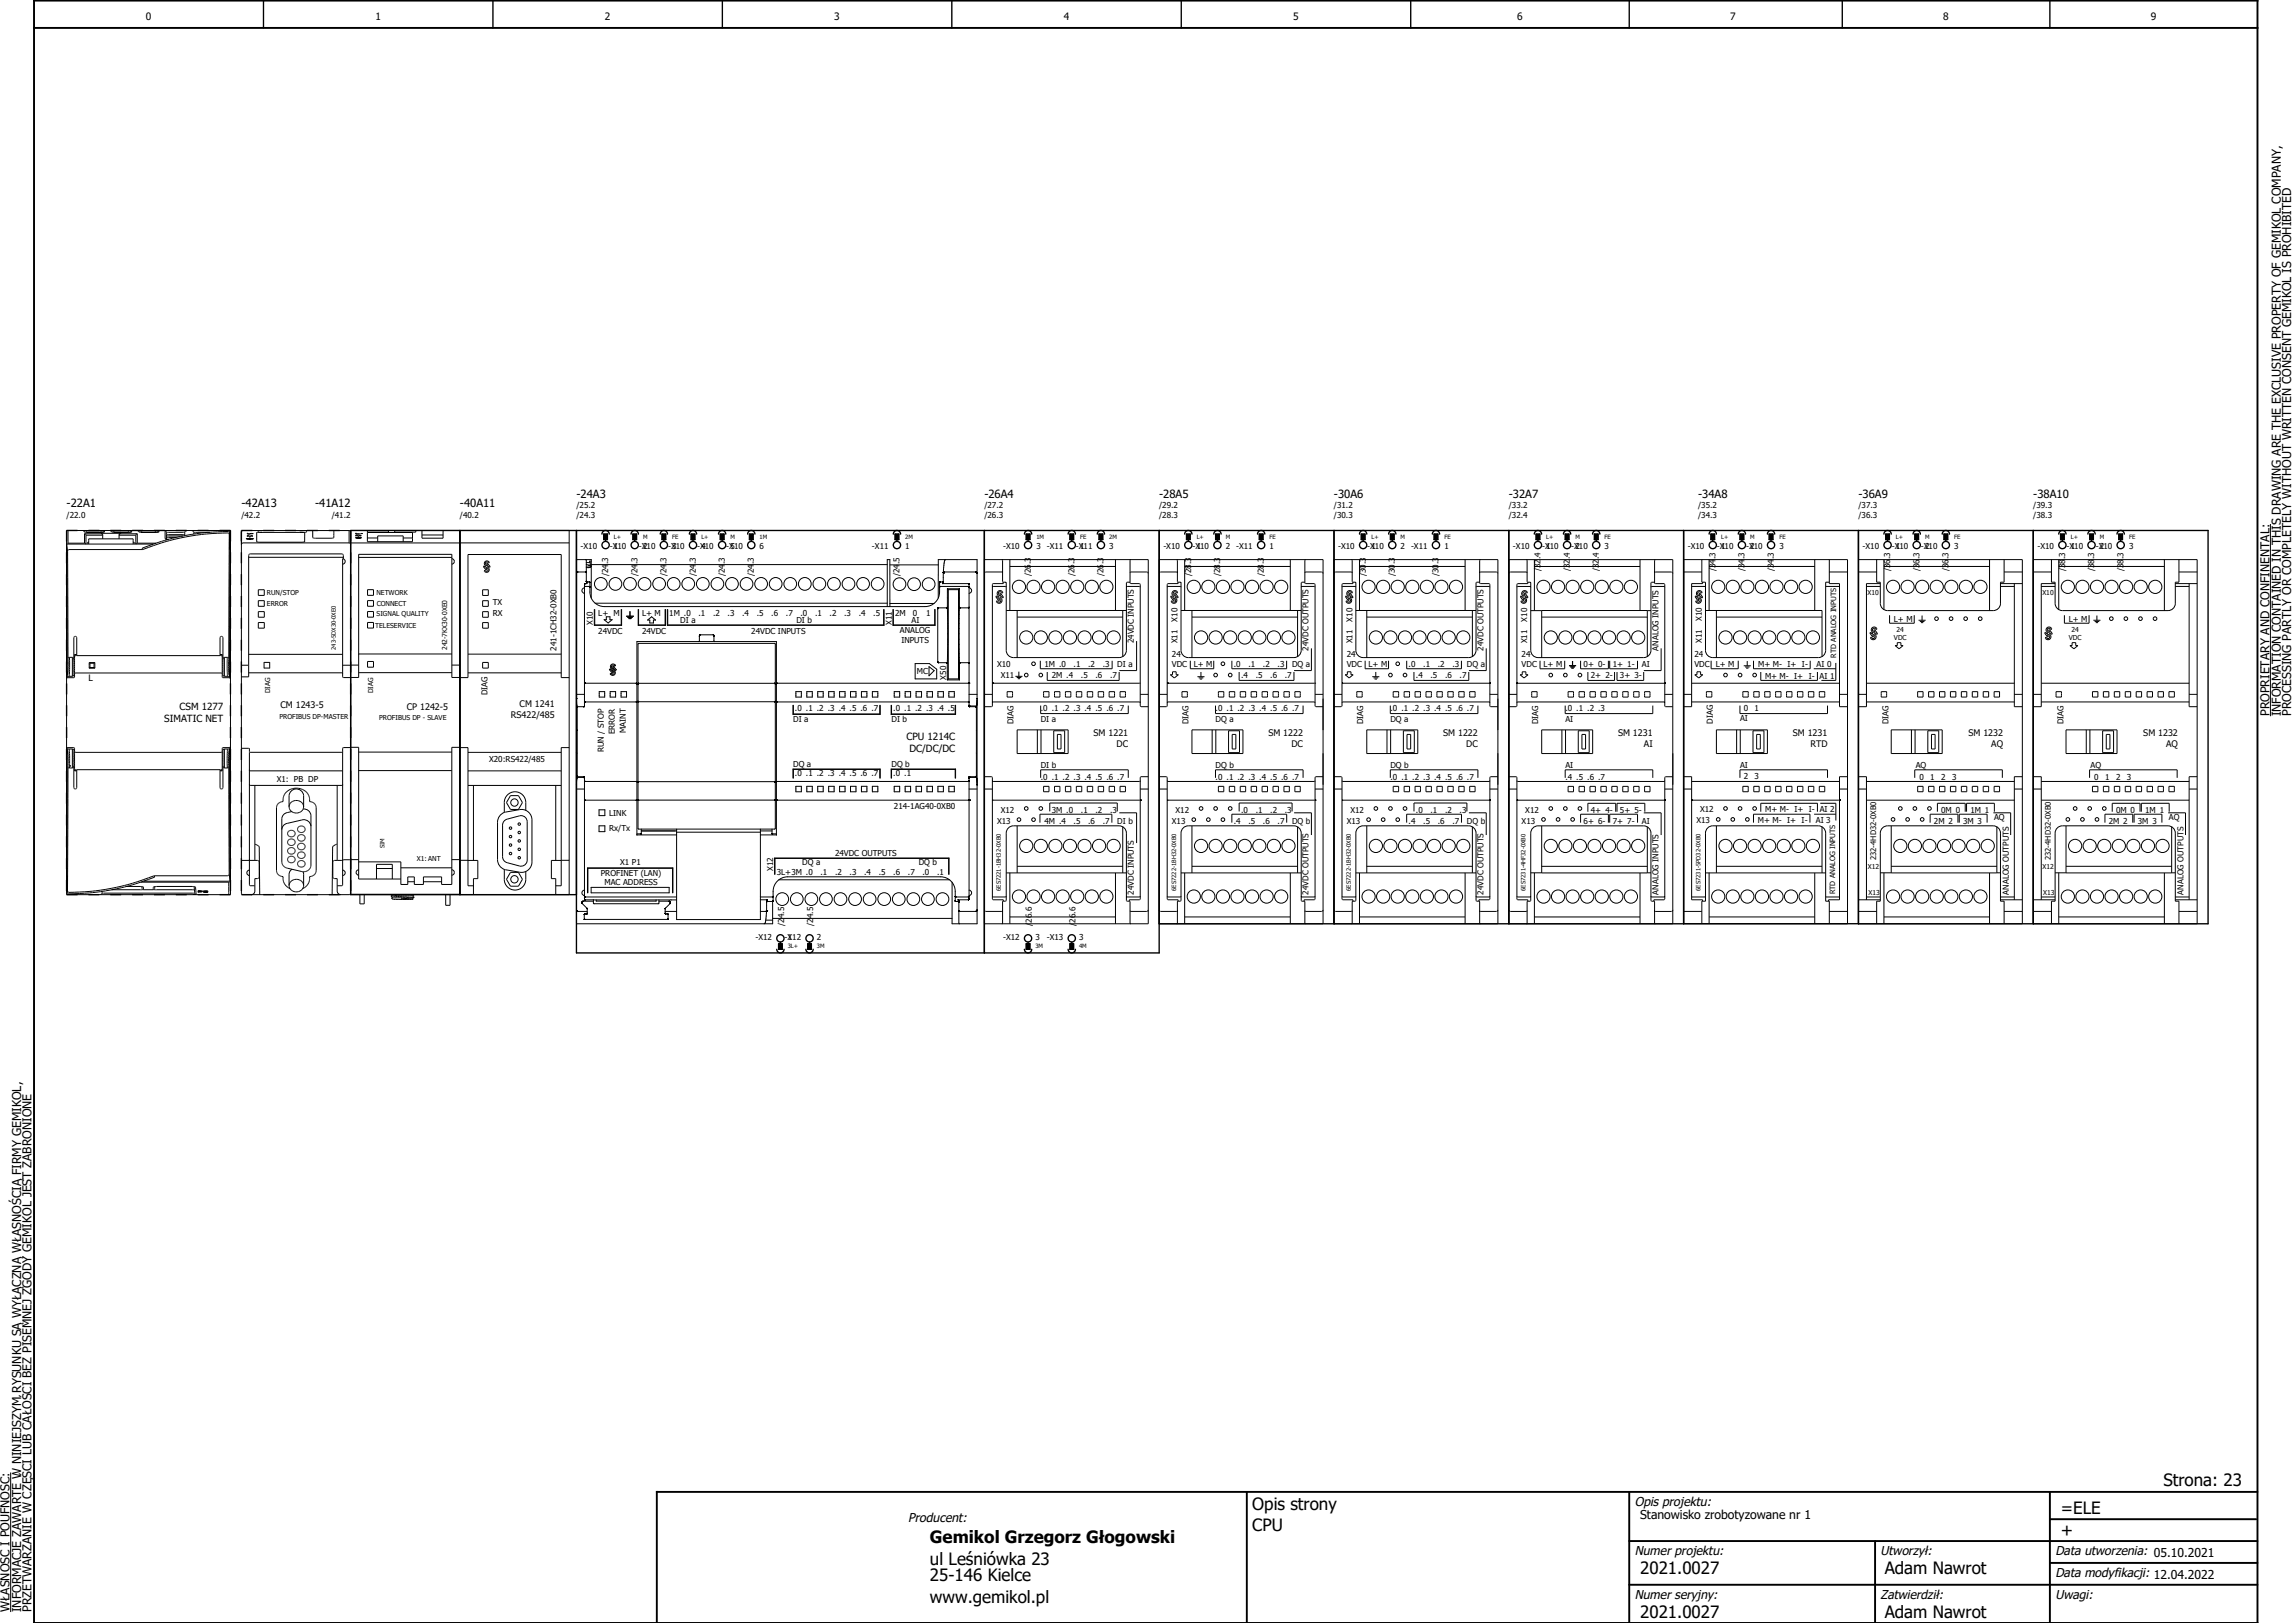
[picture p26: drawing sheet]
<svg xmlns="http://www.w3.org/2000/svg" width="594mm" height="420mm" viewBox="0 0 594 420" stroke-linecap="round" stroke-linejoin="round" font-family="sans-serif">
<defs><g id="words">
<g font-size="4.4">
<text x="560" y="384.8">Strona: 23</text>
<text x="324.2" y="391">Opis strony</text>
<text x="533.5" y="391.9">=ELE</text>
<text x="240.7" y="399.5">Gemikol Grzegorz Głogowski</text>
<text x="324.2" y="396.3">CPU</text>
<text x="533.5" y="397.5">+</text>
<text x="240.7" y="405.1">ul Leśniówka 23</text>
<text x="424.6" y="407.4">2021.0027</text>
<text x="487.9" y="407.4">Adam Nawrot</text>
<text x="240.7" y="409.4">25-146 Kielce</text>
<text x="240.7" y="415">www.gemikol.pl</text>
<text x="424.6" y="418.7">2021.0027</text>
<text x="487.9" y="418.7">Adam Nawrot</text>
</g>
<g font-size="3.2">
<text x="587.5" y="185.4" transform="rotate(-90 587.5 185.4)">PROPRIETARY AND CONFINENTAL:</text>
<text x="590.4" y="185.4" transform="rotate(-90 590.4 185.4)">INFORMATION CONTAINED IN THIS DRAWING ARE THE EXCLUSIVE PROPERTY OF GEMIKOL COMPANY,</text>
<text x="593.1" y="185.4" transform="rotate(-90 593.1 185.4)">PROCESSING PARTLY OR COMPLETELY WITHOUT WRITTEN CONSENT GEMIKOL IS PROHIBITED</text>
<text x="423.2" y="389.8">Opis projektu:</text>
<text x="235.1" y="394.1">Producent:</text>
<text x="424.6" y="393.3">Stanowisko zrobotyzowane nr 1</text>
<text x="423.2" y="402.5">Numer projektu:</text>
<text x="486.8" y="402.5">Utworzył:</text>
<text x="532" y="402.5">Data utworzenia: 05.10.2021</text>
<text x="423.2" y="413.8">Numer seryjny:</text>
<text x="486.8" y="413.8">Zatwierdził:</text>
<text x="532" y="408.2">Data modyfikacji: 12.04.2022</text>
<text x="532" y="413.8">Uwagi:</text>
<text x="2.5" y="417.3" transform="rotate(-90 2.5 417.3)">WŁASNOŚĆ I POUFNOŚĆ:</text>
<text x="5.5" y="417.3" transform="rotate(-90 5.5 417.3)">INFORMACJE ZAWARTE W NINIEJSZYM RYSUNKU SĄ WYŁĄCZNĄ WŁASNOŚCIĄ FIRMY GEMIKOL,</text>
<text x="8.2" y="417.3" transform="rotate(-90 8.2 417.3)">PRZETWARZANIE W CZĘŚCI LUB CAŁOŚCI BEZ PISEMNEJ ZGODY GEMIKOL JEST ZABRONIONE</text>
</g>
<g font-size="2.9">
<text x="17.2" y="131.4">-22A1</text>
<text x="62.5" y="131.4">-42A13</text>
<text x="81.6" y="131.4">-41A12</text>
<text x="119.1" y="131.4">-40A11</text>
<text x="149.2" y="128.8">-24A3</text>
<text x="254.8" y="128.8">-26A4</text>
<text x="300.1" y="128.8">-28A5</text>
<text x="345.3" y="128.8">-30A6</text>
<text x="390.6" y="128.8">-32A7</text>
<text x="439.6" y="128.8">-34A8</text>
<text x="481.1" y="128.8">-36A9</text>
<text x="526.3" y="128.8">-38A10</text>
</g>
<g font-size="2.6">
<text x="37.8" y="5.3">0</text>
<text x="97.2" y="5.3">1</text>
<text x="156.6" y="5.3">2</text>
<text x="216" y="5.3">3</text>
<text x="275.4" y="5.3">4</text>
<text x="334.8" y="5.3">5</text>
<text x="392.7" y="5.3">6</text>
<text x="447.9" y="5.3">7</text>
<text x="503" y="5.3">8</text>
<text x="556.8" y="5.3">9</text>
<text x="46.5" y="183.8">CSM 1277</text>
<text x="42.5" y="186.9">SIMATIC NET</text>
<text x="234.6" y="191.6">CPU 1214C</text>
<text x="235.4" y="194.7">DC/DC/DC</text>
</g>
<g font-size="2.3">
<text x="22.9" y="176.3">L</text>
<text x="72.6" y="183.3">CM 1243-5</text>
<text x="105.3" y="183.7">CP 1242-5</text>
<text x="132.3" y="185.9">RS422/485</text>
<text x="134.5" y="183.1">CM 1241</text>
<text x="283.1" y="190.6">SM 1221</text>
<text x="328.3" y="190.6">SM 1222</text>
<text x="373.6" y="190.6">SM 1222</text>
<text x="418.9" y="190.6">SM 1231</text>
<text x="464.1" y="190.5">SM 1231</text>
<text x="509.6" y="190.6">SM 1232</text>
<text x="554.8" y="190.6">SM 1232</text>
<text x="289.1" y="193.4">DC</text>
<text x="334.3" y="193.4">DC</text>
<text x="379.6" y="193.4">DC</text>
<text x="425.6" y="193.4">AI</text>
<text x="468.6" y="193.3">RTD</text>
<text x="515.5" y="193.4">AQ</text>
<text x="560.7" y="193.4">AQ</text>
</g>
<g font-size="2.1">
<text x="149.2" y="131.5">/25.2</text>
<text x="254.8" y="131.5">/27.2</text>
<text x="300.1" y="131.5">/29.2</text>
<text x="345.3" y="131.5">/31.2</text>
<text x="390.6" y="131.5">/33.2</text>
<text x="439.6" y="131.5">/35.2</text>
<text x="481.1" y="131.5">/37.3</text>
<text x="526.3" y="131.5">/39.3</text>
<text x="17.2" y="134.1">/22.0</text>
<text x="62.5" y="134.1">/42.2</text>
<text x="85.9" y="134.1">/41.2</text>
<text x="119.1" y="134.1">/40.2</text>
<text x="149.2" y="134.1">/24.3</text>
<text x="254.8" y="134.1">/26.3</text>
<text x="300.1" y="134.1">/28.3</text>
<text x="345.3" y="134.1">/30.3</text>
<text x="390.6" y="134.1">/32.4</text>
<text x="439.6" y="134.1">/34.3</text>
<text x="481.1" y="134.1">/36.3</text>
<text x="526.3" y="134.1">/38.3</text>
<text x="150.3" y="142">-X10</text>
<text x="157.8" y="142">-X10</text>
<text x="158.9" y="142">1</text>
<text x="165.4" y="142">-X10</text>
<text x="166.5" y="142">2</text>
<text x="172.9" y="142">-X10</text>
<text x="174" y="142">3</text>
<text x="180.5" y="142">-X10</text>
<text x="181.6" y="142">4</text>
<text x="188" y="142">-X10</text>
<text x="189.1" y="142">5</text>
<text x="196.6" y="142">6</text>
<text x="225.7" y="142">-X11</text>
<text x="234.4" y="142">1</text>
<text x="259.7" y="142">-X10</text>
<text x="268.3" y="142">3</text>
<text x="271" y="142">-X11</text>
<text x="278.5" y="142">-X11</text>
<text x="279.6" y="142">1</text>
<text x="287.1" y="142">3</text>
<text x="301.1" y="142">-X10</text>
<text x="308.7" y="142">-X10</text>
<text x="309.8" y="142">1</text>
<text x="317.3" y="142">2</text>
<text x="320" y="142">-X11</text>
<text x="328.6" y="142">1</text>
<text x="346.4" y="142">-X10</text>
<text x="353.9" y="142">-X10</text>
<text x="355" y="142">1</text>
<text x="362.6" y="142">2</text>
<text x="365.3" y="142">-X11</text>
<text x="373.9" y="142">1</text>
<text x="391.7" y="142">-X10</text>
<text x="399.2" y="142">-X10</text>
<text x="400.3" y="142">1</text>
<text x="406.7" y="142">-X10</text>
<text x="407.8" y="142">2</text>
<text x="415.4" y="142">3</text>
<text x="436.9" y="142">-X10</text>
<text x="444.4" y="142">-X10</text>
<text x="445.5" y="142">1</text>
<text x="452" y="142">-X10</text>
<text x="453.1" y="142">2</text>
<text x="460.6" y="142">3</text>
<text x="482.2" y="142">-X10</text>
<text x="489.7" y="142">-X10</text>
<text x="490.8" y="142">1</text>
<text x="497.2" y="142">-X10</text>
<text x="498.3" y="142">2</text>
<text x="505.9" y="142">3</text>
<text x="527.4" y="142">-X10</text>
<text x="534.9" y="142">-X10</text>
<text x="536" y="142">1</text>
<text x="542.5" y="142">-X10</text>
<text x="543.6" y="142">2</text>
<text x="551.1" y="142">3</text>
<text x="157.5" y="149.2" transform="rotate(-90 157.5 149.2)">/24.3</text>
<text x="165" y="149.2" transform="rotate(-90 165 149.2)">/24.3</text>
<text x="172.5" y="149.2" transform="rotate(-90 172.5 149.2)">/24.3</text>
<text x="180.1" y="149.2" transform="rotate(-90 180.1 149.2)">/24.3</text>
<text x="187.6" y="149.2" transform="rotate(-90 187.6 149.2)">/24.3</text>
<text x="195.2" y="149.2" transform="rotate(-90 195.2 149.2)">/24.3</text>
<text x="232.9" y="149.2" transform="rotate(-90 232.9 149.2)">/24.5</text>
<text x="266.8" y="149.2" transform="rotate(-90 266.8 149.2)">/26.3</text>
<text x="278.1" y="149.2" transform="rotate(-90 278.1 149.2)">/26.3</text>
<text x="285.7" y="149.2" transform="rotate(-90 285.7 149.2)">/26.3</text>
<text x="308.3" y="149.2" transform="rotate(-90 308.3 149.2)">/28.3</text>
<text x="315.8" y="149.2" transform="rotate(-90 315.8 149.2)">/28.3</text>
<text x="327.2" y="149.2" transform="rotate(-90 327.2 149.2)">/28.3</text>
<text x="353.6" y="149.2" transform="rotate(-90 353.6 149.2)">/30.3</text>
<text x="361.1" y="149.2" transform="rotate(-90 361.1 149.2)">/30.3</text>
<text x="372.4" y="149.2" transform="rotate(-90 372.4 149.2)">/30.3</text>
<text x="398.8" y="147.9" transform="rotate(-90 398.8 147.9)">/32.4</text>
<text x="406.3" y="147.9" transform="rotate(-90 406.3 147.9)">/32.4</text>
<text x="413.9" y="147.9" transform="rotate(-90 413.9 147.9)">/32.4</text>
<text x="444.1" y="147.9" transform="rotate(-90 444.1 147.9)">/34.3</text>
<text x="451.6" y="147.9" transform="rotate(-90 451.6 147.9)">/34.3</text>
<text x="459.1" y="147.9" transform="rotate(-90 459.1 147.9)">/34.3</text>
<text x="489.3" y="147.9" transform="rotate(-90 489.3 147.9)">/36.3</text>
<text x="496.9" y="147.9" transform="rotate(-90 496.9 147.9)">/36.3</text>
<text x="504.4" y="147.9" transform="rotate(-90 504.4 147.9)">/36.3</text>
<text x="534.6" y="147.9" transform="rotate(-90 534.6 147.9)">/38.3</text>
<text x="542.1" y="147.9" transform="rotate(-90 542.1 147.9)">/38.3</text>
<text x="549.6" y="147.9" transform="rotate(-90 549.6 147.9)">/38.3</text>
<text x="127.6" y="156.7">TX</text>
<text x="127.6" y="159.5">RX</text>
<text x="153.5" y="161.8" transform="rotate(-90 153.5 161.8)">X10</text>
<text x="154.9" y="159.5">L+ M</text>
<text x="166.2" y="159.5">L+ M</text>
<text x="173.3" y="159.5">1M .0</text>
<text x="176.1" y="161.3">DI a</text>
<text x="180.8" y="159.5">.1</text>
<text x="184.6" y="159.5">.2</text>
<text x="188.3" y="159.5">.3</text>
<text x="192.1" y="159.5">.4</text>
<text x="195.9" y="159.5">.5</text>
<text x="199.7" y="159.5">.6</text>
<text x="203.4" y="159.5">.7</text>
<text x="206.2" y="161.4">DI b</text>
<text x="207.2" y="159.5">.0</text>
<text x="211" y="159.5">.1</text>
<text x="214.7" y="159.5">.2</text>
<text x="218.5" y="159.5">.3</text>
<text x="222.3" y="159.5">.4</text>
<text x="226.1" y="159.5">.5</text>
<text x="230.8" y="161.8" transform="rotate(-90 230.8 161.8)">X11</text>
<text x="231.7" y="159.5">2M</text>
<text x="236" y="161.4">AI</text>
<text x="236.3" y="159.5">0</text>
<text x="239.7" y="159.5">1</text>
<text x="304.8" y="160.9" transform="rotate(-90 304.8 160.9)">X10</text>
<text x="350.1" y="160.9" transform="rotate(-90 350.1 160.9)">X10</text>
<text x="395.3" y="160.9" transform="rotate(-90 395.3 160.9)">X10</text>
<text x="440.6" y="160.8" transform="rotate(-90 440.6 160.8)">X10</text>
<text x="490.2" y="160.9">L+ M</text>
<text x="535.5" y="160.9">L+ M</text>
<text x="154.9" y="164.2">24VDC</text>
<text x="166.2" y="164.2">24VDC</text>
<text x="194.5" y="164.2">24VDC INPUTS</text>
<text x="233" y="164">ANALOG</text>
<text x="233.3" y="166.5">INPUTS</text>
<text x="293.5" y="166.6" transform="rotate(-90 293.5 166.6)">24VDC INPUTS</text>
<text x="304.8" y="166.6" transform="rotate(-90 304.8 166.6)">X11</text>
<text x="350.1" y="166.6" transform="rotate(-90 350.1 166.6)">X11</text>
<text x="395.3" y="166.6" transform="rotate(-90 395.3 166.6)">X11</text>
<text x="440.6" y="166.5" transform="rotate(-90 440.6 166.5)">X11</text>
<text x="144.1" y="168.5" transform="rotate(-90 144.1 168.5)">241-1CH32-0XB0</text>
<text x="258.1" y="172.7">X10</text>
<text x="270.4" y="172.7">1M .0</text>
<text x="277.9" y="172.7">.1</text>
<text x="281.7" y="172.7">.2</text>
<text x="285.4" y="172.7">.3</text>
<text x="289.2" y="172.7">DI a</text>
<text x="303.4" y="170.2">24</text>
<text x="303.4" y="172.7">VDC</text>
<text x="309" y="172.7">L+ M</text>
<text x="319.4" y="172.7">.0</text>
<text x="323.2" y="172.7">.1</text>
<text x="326.9" y="172.7">.2</text>
<text x="330.7" y="172.7">.3</text>
<text x="334.5" y="172.7">DQ a</text>
<text x="338.8" y="168.4" transform="rotate(-90 338.8 168.4)">24VDC OUTPUTS</text>
<text x="348.6" y="170.2">24</text>
<text x="348.6" y="172.7">VDC</text>
<text x="354.3" y="172.7">L+ M</text>
<text x="364.6" y="172.7">.0</text>
<text x="368.4" y="172.7">.1</text>
<text x="372.2" y="172.7">.2</text>
<text x="376" y="172.7">.3</text>
<text x="379.7" y="172.7">DQ a</text>
<text x="384" y="168.4" transform="rotate(-90 384 168.4)">24VDC OUTPUTS</text>
<text x="393.9" y="170.2">24</text>
<text x="393.9" y="172.7">VDC</text>
<text x="399.5" y="172.7">L+ M</text>
<text x="409.9" y="172.7">0+ 0-</text>
<text x="417.5" y="172.7">1+ 1-</text>
<text x="425" y="172.7">AI</text>
<text x="429.3" y="168.4" transform="rotate(-90 429.3 168.4)">ANALOG INPUTS</text>
<text x="438.6" y="170.1">24</text>
<text x="438.6" y="172.6">VDC</text>
<text x="444.1" y="172.6">L+ M</text>
<text x="455.1" y="172.6">M+ M- I+ I-</text>
<text x="470.2" y="172.6">AI 0</text>
<text x="126.2" y="179.9" transform="rotate(-90 126.2 179.9)">DIAG</text>
<text x="237.3" y="174.5">MC</text>
<text x="244.9" y="175.9" transform="rotate(-90 244.9 175.9)">X50</text>
<text x="259.1" y="175.5">X11</text>
<text x="272.2" y="175.5">2M .4</text>
<text x="279.8" y="175.5">.5</text>
<text x="283.6" y="175.5">.6</text>
<text x="287.3" y="175.5">.7</text>
<text x="321.3" y="175.5">.4</text>
<text x="325" y="175.5">.5</text>
<text x="328.8" y="175.5">.6</text>
<text x="332.6" y="175.5">.7</text>
<text x="366.5" y="175.5">.4</text>
<text x="370.3" y="175.5">.5</text>
<text x="374.1" y="175.5">.6</text>
<text x="377.8" y="175.5">.7</text>
<text x="411.8" y="175.6">2+ 2-</text>
<text x="419.3" y="175.6">3+ 3-</text>
<text x="456.9" y="175.7">M+ M- I+ I-</text>
<text x="471" y="175.7">AI 1</text>
<text x="205.8" y="184">.0 .1 .2 .3 .4 .5 .6 .7</text>
<text x="231.2" y="184">.0 .1 .2 .3 .4 .5</text>
<text x="269.4" y="184">.0 .1 .2 .3 .4 .5 .6 .7</text>
<text x="314.7" y="184">.0 .1 .2 .3 .4 .5 .6 .7</text>
<text x="359.9" y="184">.0 .1 .2 .3 .4 .5 .6 .7</text>
<text x="405.2" y="184">.0 .1 .2 .3</text>
<text x="451.4" y="183.9">0</text>
<text x="454.2" y="183.9">1</text>
<text x="159.2" y="190.1" transform="rotate(-90 159.2 190.1)">ERROR</text>
<text x="162" y="189.8" transform="rotate(-90 162 189.8)">MAINT</text>
<text x="205.3" y="186.8">DI a</text>
<text x="230.8" y="186.8">DI b</text>
<text x="262.4" y="187.5" transform="rotate(-90 262.4 187.5)">DIAG</text>
<text x="269.4" y="186.9">DI a</text>
<text x="307.6" y="187.5" transform="rotate(-90 307.6 187.5)">DIAG</text>
<text x="314.7" y="186.9">DQ a</text>
<text x="352.9" y="187.5" transform="rotate(-90 352.9 187.5)">DIAG</text>
<text x="359.9" y="186.9">DQ a</text>
<text x="398.2" y="187.5" transform="rotate(-90 398.2 187.5)">DIAG</text>
<text x="405.2" y="186.9">AI</text>
<text x="443.4" y="187.4" transform="rotate(-90 443.4 187.4)">DIAG</text>
<text x="450.4" y="186.8">AI</text>
<text x="488.9" y="187.5" transform="rotate(-90 488.9 187.5)">DIAG</text>
<text x="534.1" y="187.5" transform="rotate(-90 534.1 187.5)">DIAG</text>
<text x="126.6" y="197.2">X20:RS422/485</text>
<text x="156.3" y="194.8" transform="rotate(-90 156.3 194.8)">RUN / STOP</text>
<text x="71.6" y="202.4">X1: PB DP</text>
<text x="205.3" y="198.6">DQ a</text>
<text x="205.8" y="201">.0 .1 .2 .3 .4 .5 .6 .7</text>
<text x="230.8" y="198.6">DQ b</text>
<text x="231.2" y="201">.0 .1</text>
<text x="269.4" y="201.9">.0 .1 .2 .3 .4 .5 .6 .7</text>
<text x="269.4" y="198.9">DI b</text>
<text x="314.7" y="201.9">.0 .1 .2 .3 .4 .5 .6 .7</text>
<text x="314.7" y="198.9">DQ b</text>
<text x="359.9" y="201.9">.0 .1 .2 .3 .4 .5 .6 .7</text>
<text x="359.9" y="198.9">DQ b</text>
<text x="405.2" y="202">.4 .5 .6 .7</text>
<text x="405.2" y="198.9">AI</text>
<text x="450.4" y="198.8">AI</text>
<text x="451.4" y="201.8">2</text>
<text x="454.2" y="201.8">3</text>
<text x="495.9" y="198.8">AQ</text>
<text x="496.8" y="201.9">0</text>
<text x="499.7" y="201.9">1</text>
<text x="502.5" y="201.9">2</text>
<text x="505.3" y="201.9">3</text>
<text x="541.2" y="198.8">AQ</text>
<text x="542.1" y="201.9">0</text>
<text x="544.9" y="201.9">1</text>
<text x="547.7" y="201.9">2</text>
<text x="550.6" y="201.9">3</text>
<text x="231.4" y="209.5">214-1AG40-0XB0</text>
<text x="157.7" y="211.3">LINK</text>
<text x="157.7" y="215.1">Rx/Tx</text>
<text x="258.1" y="213.3">X13</text>
<text x="259.1" y="210.4">X12</text>
<text x="270.4" y="213.3">4M .4</text>
<text x="272.2" y="210.4">3M .0</text>
<text x="277.9" y="213.3">.5</text>
<text x="279.8" y="210.4">.1</text>
<text x="281.7" y="213.3">.6</text>
<text x="283.6" y="210.4">.2</text>
<text x="285.4" y="213.3">.7</text>
<text x="287.3" y="210.4">.3</text>
<text x="289.2" y="213.3">DI b</text>
<text x="303.4" y="213.3">X13</text>
<text x="304.3" y="210.4">X12</text>
<text x="319.4" y="213.3">.4</text>
<text x="321.3" y="210.4">.0</text>
<text x="323.2" y="213.3">.5</text>
<text x="325" y="210.4">.1</text>
<text x="326.9" y="213.3">.6</text>
<text x="328.8" y="210.4">.2</text>
<text x="330.7" y="213.3">.7</text>
<text x="332.6" y="210.4">.3</text>
<text x="334.5" y="213.3">DQ b</text>
<text x="348.6" y="213.3">X13</text>
<text x="349.6" y="210.4">X12</text>
<text x="364.6" y="213.3">.4</text>
<text x="366.5" y="210.4">.0</text>
<text x="368.4" y="213.3">.5</text>
<text x="370.3" y="210.4">.1</text>
<text x="372.2" y="213.3">.6</text>
<text x="374.1" y="210.4">.2</text>
<text x="376" y="213.3">.7</text>
<text x="377.8" y="210.4">.3</text>
<text x="379.7" y="213.3">DQ b</text>
<text x="393.9" y="213.3">X13</text>
<text x="394.8" y="210.4">X12</text>
<text x="409.9" y="213.3">6+ 6-</text>
<text x="411.8" y="210.4">4+ 4-</text>
<text x="417.5" y="213.3">7+ 7-</text>
<text x="419.3" y="210.4">5+ 5-</text>
<text x="425" y="213.3">AI</text>
<text x="439.1" y="213.2">X13</text>
<text x="440.1" y="210.3">X12</text>
<text x="455.1" y="213.1">M+ M- I+ I-</text>
<text x="456.9" y="210.2">M+ M- I+ I- AI 2</text>
<text x="470" y="213">AI 3</text>
<text x="500.6" y="213.3">2M 2</text>
<text x="502.5" y="210.4">0M 0</text>
<text x="508.2" y="213.3">3M 3</text>
<text x="510" y="210.4">1M 1</text>
<text x="516.2" y="212.3">AQ</text>
<text x="545.9" y="213.3">2M 2</text>
<text x="547.7" y="210.4">0M 0</text>
<text x="553.4" y="213.3">3M 3</text>
<text x="555.3" y="210.4">1M 1</text>
<text x="561.4" y="212.3">AQ</text>
<text x="216.2" y="221.7">24VDC OUTPUTS</text>
<text x="155.5" y="226.7">PROFINET (LAN)</text>
<text x="160.5" y="224">X1 P1</text>
<text x="200.2" y="225.5" transform="rotate(-90 200.2 225.5)">X12</text>
<text x="201.1" y="226.4">3L+3M .0</text>
<text x="207.7" y="224">DQ a</text>
<text x="212.4" y="226.4">.1</text>
<text x="216.2" y="226.4">.2</text>
<text x="219.9" y="226.4">.3</text>
<text x="223.7" y="226.4">.4</text>
<text x="227.5" y="226.4">.5</text>
<text x="231.2" y="226.4">.6</text>
<text x="235" y="226.4">.7</text>
<text x="237.8" y="224">DQ b</text>
<text x="238.8" y="226.4">.0</text>
<text x="242.6" y="226.4">.1</text>
<text x="156.5" y="229.2">MAC ADDRESS</text>
<text x="293.5" y="231.6" transform="rotate(-90 293.5 231.6)">24VDC INPUTS</text>
<text x="338.8" y="231.6" transform="rotate(-90 338.8 231.6)">24VDC OUTPUTS</text>
<text x="384" y="231.6" transform="rotate(-90 384 231.6)">24VDC OUTPUTS</text>
<text x="429.3" y="231.6" transform="rotate(-90 429.3 231.6)">ANALOG INPUTS</text>
<text x="520" y="231.6" transform="rotate(-90 520 231.6)">ANALOG OUTPUTS</text>
<text x="565.2" y="231.6" transform="rotate(-90 565.2 231.6)">ANALOG OUTPUTS</text>
<text x="203" y="239.7" transform="rotate(-90 203 239.7)">/24.5</text>
<text x="210.5" y="239.7" transform="rotate(-90 210.5 239.7)">/24.5</text>
<text x="267.1" y="239.7" transform="rotate(-90 267.1 239.7)">/26.6</text>
<text x="278.4" y="239.7" transform="rotate(-90 278.4 239.7)">/26.6</text>
<text x="195.6" y="243.4">-X12</text>
<text x="203.1" y="243.4">-X12</text>
<text x="203.9" y="243.4">1</text>
<text x="211.4" y="243.4">2</text>
<text x="259.7" y="243.4">-X12</text>
<text x="268" y="243.4">3</text>
<text x="271" y="243.4">-X13</text>
<text x="279.3" y="243.4">3</text>
</g>
<g font-size="2">
<text x="485.6" y="222.7" transform="rotate(-90 485.6 222.7)">232-4HD32-0XB0</text>
<text x="530.9" y="222.7" transform="rotate(-90 530.9 222.7)">232-4HD32-0XB0</text>
</g>
<g font-size="1.9">
<text x="475.3" y="170.3" transform="rotate(-90 475.3 170.3)">RTD ANALOG INPUTS</text>
<text x="475.1" y="231.5" transform="rotate(-90 475.1 231.5)">RTD ANALOG INPUTS</text>
</g>
<g font-size="1.8">
<text x="69.1" y="153.9">RUN/STOP</text>
<text x="97.4" y="154">NETWORK</text>
<text x="483.4" y="153.9">X10</text>
<text x="528.7" y="153.9">X10</text>
<text x="69.1" y="157">ERROR</text>
<text x="97.5" y="159.6">SIGNAL QUALITY</text>
<text x="97.5" y="156.8">CONNECT</text>
<text x="97.1" y="162.6">TELESERVICE</text>
<text x="490.3" y="165.7">VDC</text>
<text x="491" y="163.6">24</text>
<text x="535.5" y="165.7">VDC</text>
<text x="536.2" y="163.6">24</text>
<text x="115.8" y="168.3" transform="rotate(-90 115.8 168.3)">242-7KX30-0XE0</text>
<text x="69.9" y="179.5" transform="rotate(-90 69.9 179.5)">DIAG</text>
<text x="96.6" y="179.5" transform="rotate(-90 96.6 179.5)">DIAG</text>
<text x="72.3" y="186.2">PROFIBUS DP-MASTER</text>
<text x="98.2" y="186.3">PROFIBUS DP - SLAVE</text>
<text x="107.9" y="222.9">X1:ANT</text>
<text x="483.5" y="225.1">X12</text>
<text x="528.7" y="225.1">X12</text>
<text x="483.7" y="231.7">X13</text>
<text x="528.9" y="231.7">X13</text>
</g>
<g font-size="1.5">
<text x="158.9" y="139.6">L+</text>
<text x="166.5" y="139.6">M</text>
<text x="174" y="139.6">FE</text>
<text x="181.6" y="139.6">L+</text>
<text x="189.1" y="139.6">M</text>
<text x="196.6" y="139.6">1M</text>
<text x="234.4" y="139.6">2M</text>
<text x="268.3" y="139.6">1M</text>
<text x="279.6" y="139.6">FE</text>
<text x="287.1" y="139.6">2M</text>
<text x="309.8" y="139.6">L+</text>
<text x="317.3" y="139.6">M</text>
<text x="328.6" y="139.6">FE</text>
<text x="355" y="139.6">L+</text>
<text x="362.6" y="139.6">M</text>
<text x="373.9" y="139.6">FE</text>
<text x="400.3" y="139.6">L+</text>
<text x="407.8" y="139.6">M</text>
<text x="415.4" y="139.6">FE</text>
<text x="445.5" y="139.6">L+</text>
<text x="453.1" y="139.6">M</text>
<text x="460.6" y="139.6">FE</text>
<text x="490.8" y="139.6">L+</text>
<text x="498.3" y="139.6">M</text>
<text x="505.9" y="139.6">FE</text>
<text x="536" y="139.6">L+</text>
<text x="543.6" y="139.6">M</text>
<text x="551.1" y="139.6">FE</text>
<text x="86.9" y="168.2" transform="rotate(-90 86.9 168.2)">243-5DX30-0XE0</text>
<text x="99.5" y="219.6" transform="rotate(-90 99.5 219.6)">SIM</text>
<text x="259.1" y="230.7" transform="rotate(-90 259.1 230.7)">6ES7221-1BH32-0XB0</text>
<text x="304.5" y="230.6" transform="rotate(-90 304.5 230.6)">6ES7222-1BH32-0XB0</text>
<text x="349.7" y="230.6" transform="rotate(-90 349.7 230.6)">6ES7222-1BH32-0XB0</text>
<text x="394.9" y="230.6" transform="rotate(-90 394.9 230.6)">6ES7231-4HF32-0XB0</text>
<text x="440.2" y="230.6" transform="rotate(-90 440.2 230.6)">6ES7231-5PD32-0XB0</text>
<text x="203.9" y="245.4">3L+</text>
<text x="211.4" y="245.4">3M</text>
<text x="268" y="245.4">3M</text>
<text x="279.3" y="245.4">4M</text>
</g>
</g></defs>
<g fill="none" stroke="#000" stroke-width=".35">
<path d="M68.2 .2v7M127.6 .2v7M187 .2v7M246.4 .2v7M305.8 .2v7M365.2 .2v7M421.7 .2v7M476.9 .2v7M530.6 .2v7M119.1 137.3v94.3M149.2 137.3v109.4h150.9v-109.4M155.8 138.3a.94 .94 0 0 1 1-1 .94 .94 0 0 1 .9 1"/>
<path d="M156.3 138.3h.9v1.4h-.9zM156.8 139.7v.5M163.4 138.3a.94 .94 0 0 1 .9-1 .94 .94 0 0 1 .9 1M163.8 138.3h1v1.4h-1zM164.3 139.7v.5M170.9 138.3a.94 .94 0 0 1 .9-1 .94 .94 0 0 1 1 1M171.4 138.3h.9v1.4h-.9zM171.8 139.7v.5M178.4 138.3a.94 .94 0 0 1 1-1 .94 .94 0 0 1 .9 1M178.9 138.3h1v1.4h-1zM179.4 139.7v.5M186 138.3a.94 .94 0 0 1 .9-1 .94 .94 0 0 1 1 1"/>
<path d="M186.5 138.3h.9v1.4h-.9zM186.9 139.7v.5M193.5 138.3a.94 .94 0 0 1 1-1 .94 .94 0 0 1 .9 1M194 138.3h.9v1.4h-.9zM194.5 139.7v.5M231.2 138.3a.94 .94 0 0 1 1-1 .94 .94 0 0 1 .9 1M231.7 138.3h1v1.4h-1zM232.2 139.7v.5M254.8 137.3v109.4M265.2 138.3a.94 .94 0 0 1 .9-1 .94 .94 0 0 1 1 1M265.7 138.3h.9v1.4h-.9zM266.1 139.7v.5"/>
<path d="M276.5 138.3a.94 .94 0 0 1 .9-1 .94 .94 0 0 1 1 1M277 138.3h.9v1.4h-.9zM277.4 139.7v.5M284 138.3a.94 .94 0 0 1 1-1 .94 .94 0 0 1 .9 1M284.5 138.3h.9v1.4h-.9zM285 139.7v.5M306.7 138.3a.94 .94 0 0 1 .9-1 .94 .94 0 0 1 .9 1M307.1 138.3h1v1.4h-1zM307.6 139.7v.5M314.2 138.3a.94 .94 0 0 1 .9-1 .94 .94 0 0 1 1 1M314.7 138.3h.9v1.4h-.9zM315.1 139.7v.5"/>
<path d="M325.5 138.3a.94 .94 0 0 1 1-1 .94 .94 0 0 1 .9 1M326 138.3h.9v1.4h-.9zM326.5 139.7v.5M345.3 137.3v101.8M351.9 138.3a.94 .94 0 0 1 1-1 .94 .94 0 0 1 .9 1M352.4 138.3h.9v1.4h-.9zM352.9 139.7v.5M359.5 138.3a.94 .94 0 0 1 .9-1 .94 .94 0 0 1 .9 1M359.9 138.3h1v1.4h-1zM360.4 139.7v.5M370.8 138.3a.94 .94 0 0 1 .9-1 .94 .94 0 0 1 1 1M371.2 138.3h1v1.4h-1z"/>
<path d="M371.7 139.7v.5M390.6 137.3v101.8M397.2 138.3a.94 .94 0 0 1 .9-1 .94 .94 0 0 1 1 1M397.6 138.3h1v1.4h-1zM398.1 139.7v.5M404.7 138.3a.94 .94 0 0 1 1-1 .94 .94 0 0 1 .9 1M405.2 138.3h.9v1.4h-.9zM405.7 139.7v.5M412.2 138.3a.94 .94 0 0 1 1-1 .94 .94 0 0 1 .9 1M412.7 138.3h1v1.4h-1zM413.2 139.7v.5M435.8 137.3v101.8"/>
<path d="M442.4 138.3a.94 .94 0 0 1 1-1 .94 .94 0 0 1 .9 1M442.9 138.3h.9v1.4h-.9zM443.4 139.7v.5M450 138.3a.94 .94 0 0 1 .9-1 .94 .94 0 0 1 .9 1M450.4 138.3h1v1.4h-1zM450.9 139.7v.5M457.5 138.3a.94 .94 0 0 1 .9-1 .94 .94 0 0 1 1 1M458 138.3h.9v1.4h-.9zM458.4 139.7v.5M481.1 137.3v101.8M487.7 138.3a.94 .94 0 0 1 .9-1 .94 .94 0 0 1 1 1M488.1 138.3h1v1.4h-1z"/>
<path d="M488.6 139.7v.5M495.2 138.3a.94 .94 0 0 1 1-1 .94 .94 0 0 1 .9 1M495.7 138.3h.9v1.4h-.9zM496.2 139.7v.5M502.8 138.3a.94 .94 0 0 1 .9-1 .94 .94 0 0 1 .9 1M503.2 138.3h1v1.4h-1zM503.7 139.7v.5M526.3 137.3v101.8M532.9 138.3a.94 .94 0 0 1 1-1 .94 .94 0 0 1 .9 1M533.4 138.3h.9v1.4h-.9zM533.9 139.7v.5M540.5 138.3a.94 .94 0 0 1 .9-1 .94 .94 0 0 1 .9 1"/>
<path d="M540.9 138.3h1v1.4h-1zM541.4 139.7v.5M548 138.3a.94 .94 0 0 1 1-1 .94 .94 0 0 1 .9 1M548.5 138.3h.9v1.4h-.9zM549 139.7v.5M149.2 231.6h-58.4v-94.3h480.8v101.8h-271.5M201.1 245.7a.94 .94 0 0 0 .9 1 .94 .94 0 0 0 1-1M201.5 244.3h1v1.4h-1zM202 243.9v.4M208.6 245.7a.94 .94 0 0 0 1 1 .94 .94 0 0 0 .9-1M209.1 244.3h.9v1.4h-.9zM209.6 243.9v.4"/>
<path d="M265.2 245.7a.94 .94 0 0 0 .9 1 .94 .94 0 0 0 1-1M265.7 244.3h.9v1.4h-.9zM266.1 243.9v.4M276.5 245.7a.94 .94 0 0 0 .9 1 .94 .94 0 0 0 1-1M277 244.3h.9v1.4h-.9zM277.4 243.9v.4"/>
<circle cx="156.8" cy="141.1" r=".94"/>
<circle cx="164.3" cy="141.1" r=".94"/>
<circle cx="171.8" cy="141.1" r=".94"/>
<circle cx="179.4" cy="141.1" r=".94"/>
<circle cx="186.9" cy="141.1" r=".94"/>
<circle cx="194.5" cy="141.1" r=".94"/>
<circle cx="232.2" cy="141.1" r=".94"/>
<circle cx="266.1" cy="141.1" r=".94"/>
<circle cx="277.4" cy="141.1" r=".94"/>
<circle cx="285" cy="141.1" r=".94"/>
<circle cx="307.6" cy="141.1" r=".94"/>
<circle cx="315.1" cy="141.1" r=".94"/>
<circle cx="326.5" cy="141.1" r=".94"/>
<circle cx="352.9" cy="141.1" r=".94"/>
<circle cx="360.4" cy="141.1" r=".94"/>
<circle cx="371.7" cy="141.1" r=".94"/>
<circle cx="398.1" cy="141.1" r=".94"/>
<circle cx="405.7" cy="141.1" r=".94"/>
<circle cx="413.2" cy="141.1" r=".94"/>
<circle cx="443.4" cy="141.1" r=".94"/>
<circle cx="450.9" cy="141.1" r=".94"/>
<circle cx="458.4" cy="141.1" r=".94"/>
<circle cx="488.6" cy="141.1" r=".94"/>
<circle cx="496.2" cy="141.1" r=".94"/>
<circle cx="503.7" cy="141.1" r=".94"/>
<circle cx="533.9" cy="141.1" r=".94"/>
<circle cx="541.4" cy="141.1" r=".94"/>
<circle cx="548.9" cy="141.1" r=".94"/>
<circle cx="202" cy="242.9" r=".94"/>
<circle cx="209.6" cy="242.9" r=".94"/>
<circle cx="266.1" cy="242.9" r=".94"/>
<circle cx="277.4" cy="242.9" r=".94"/>
</g>
<path d="M8.8 7.2h575.6M8.8 .2h575.6v420h-575.6zM322.7 386.2v34M421.7 386.2v34M421.7 398.9h162.7M485.4 398.9v21.3M530.6 386.2v34M530.6 393.3h53.4M584.4 386.2h-414.4v34M421.7 410.3h162.7M530.6 404.6h53.8" fill="none" stroke="#000" stroke-width=".49"/>
<g fill="none" stroke="#000" stroke-width=".26">
<path d="M17.2 137.3h42.5v94.3h-42.5zM17.6 137.4v3.2M21.7 137.4h5.3M21.7 137.4h-.1M21.7 137.5l.3 .3M21.9 138.2h4.3M21.9 138.2v2.4M21.9 138.2l.4 .4M22 137.8h.1M22.3 138.6h4.3M22.3 138.6l-.1 2.2-.3-.2M22.4 137.4v.4h3.8"/>
<path d="M26.2 137.4v.4M26.2 138.1h5M26.2 138.1v.1M26.2 138.2l.4 .4M26.2 138.1l.4 .3v1.1M26.6 138.6h.1M27 137.4l-.4 .4h-4.6M27 137.4v.4h-.8M28.7 137.4h5.4M28.7 137.4h-.1M28.8 137.5l.2 .3M29.1 137.8h4.5"/>
<path d="M29.1 137.8h-.1M29.5 137.4v.4h3.7M30.8 138.6h4.4M30.8 138.6h.1M31.2 138.2h4.3M31.2 138.1v.1M31.2 138.1l-.4 .3v1.1M31.2 138.2l-.4 .4M33.2 137.4h.1M33.2 137.4v.4M33.6 137.8h.1M33.8 137.5l-.1 .3"/>
<path d="M33.9 137.5h-.1M34.1 137.4l-.1 .4h-.8M34.1 137.4l-.2 .1M35.2 138.6v2.2M35.5 138.2l-.3 .4M35.5 138.2v2.4M35.7 137.4h.1M35.8 137.4l.1 .1M35.9 137.5h.1M35.9 137.5l.2 .3M36.1 137.8h4.6M36.1 137.8h.1"/>
<path d="M36.5 137.4v.4h3.8M40.3 137.4v.4M40.7 137.8h.1M40.9 137.5l-.2 .3M40.9 137.5h.1M41 137.5h-.1M41 137.4h-5.3M41 137.4h.1M41.1 137.4v.4h-.8M41.1 137.4l-.1 .1M42.7 139.4l.9 .2M43.1 138.4h4.7"/>
<path d="M43.1 137.8l-.4-.4v2M43.1 137.8v2l-.4-.4M43.1 139.2h.1M43.2 139.2h-.1M43.2 137.8h-.1M43.3 137.8h4.4M43.3 137.8h-.1M43.6 139.6h.1M45.6 139.1l-2.4 .1M47.4 138.7l-4.3 .1M47.7 137.8h.1M47.8 137.8h.1"/>
<path d="M47.8 137.8v.9M48.3 137.4l-.3 .1-.2 .3M49.7 137.4l.3 .1 .2 .3M50.2 137.8v.4M50.2 137.8h.1M54.3 137.8h-4.1M59.2 137.4l.4 .4v37.8M59.4 138.3l-.2 32M59.4 138.3l-.1-.2a52.9 52.9 0 0 0-19.6 3.1l-2.8 1.1M59.4 137.9l-.1-.2a54.3 54.3 0 0 0-19.6 3.1M59.4 137.9v4.3l.2-1-.3 33.5M59.4 137.9v.4"/>
<path d="M63.7 139.4l2 .1M63.7 139.4v.1M63.9 139.5h1.6M63.9 139.5v.1M64 138.6l.7 .3 .7-.3v.3h-.2v-.2l-.4 .2-.7-.2-.1 .2zM64.2 138.2l-.2-.1v.1h.8M64.4 139.6h.6zM64.6 139.4v-.2h.2v.2M64.8 138.2h.1M65.1 138.1v.1l.1-.1M65.1 138.1h-.4h.9h-.4M65.5 139.5v.1"/>
<path d="M65.7 139.4v.1M66.4 137.9v2.3l.3 .1 11.4 .1 .8-.2M66.5 137.9h-.1M66.8 137.3l.1 .5h.7M78.1 137.8h.5M78.6 137.8l.2 .1M78.6 137.8l-12.1 .1M78.8 137.9h.1M78.9 137.9v2.3M79.3 137.3v.4l-.7 .1M80.9 137.3v1.9M80.9 139.2h.1"/>
<path d="M81 139.2h5.4M86.4 139.2h.1M86.4 137.3v1.9M90.4 137.3v3.2M90.8 137.7l-.4-.4h-27.5l-.4 .4v93.7l.4 .2h27.5l.4-.4M92 139.2h.1M92 139.2h1.6M92.1 138.5a1.26 1.26 0 0 0 1.4 0v.3l-.2-.2-.4 .2-.7-.2-.1 .2zM92.2 139.3h1.2M92.2 139.3h.1M92.2 138.2v-.2h-.1v.2h1M92.4 139.3l.8 .1z"/>
<path d="M92.7 139.2v-.2h.2v.2M93.1 138.2h.1M93.3 138.1h.6M93.3 138.1h.1M93.4 139.3h.1M93.6 138.1h.1M93.6 139.2h.1M93.9 138.1h.1M95.1 139.3h2.7M95.1 137.3v.5h5.5v-.5M95.1 137.9h11.7v2.3h-11.7zM102.2 137.3v.5h5.4v-.5"/>
<path d="M104.4 139.3h2.4M109.2 138.5h5.5M114.7 137.3v2h-5.5v-2M119.1 137.3v94.3h28.2v-94.3h-56.5v94.2h28.2v-94.2M587.7 135.7v49.7M17.3 141.2l.2 33.5M17.3 141.2l.2 1.4M17.5 142.6l.1 27.7M17.6 140.6l-.4 .4M17.6 140.6h4.3M23 140.4h-.3v.4M23 140.8v-1.3h11.5v1.3"/>
<path d="M34.5 140.4h.2v.4M35.2 140.8h.1M35.5 140.6h4.9M35.5 140.6l-.3 .2M36.9 142.3h-19l-.4 .3M39.7 140.8l-2.9 1.1 .1 .4M39.7 140.8h-22.1l-.3 .4M62.6 140.6l-.1 .3M62.7 140.6h-.1M62.7 140.6h.1M62.8 140.6h-.1M62.8 140.5v.1"/>
<path d="M62.8 140.5h.1M62.9 140.5h27.5M64.4 144.3h24.5M64.5 143.5l-.1 31.7h-1.9M64.5 143.5l24-.1 .4 .2v1.1M64.5 143.5h.1M66.9 158.3h1.5v1.5h-1.5zM66.9 152.7h1.5v1.4h-1.5zM66.9 155.5h1.5v1.5h-1.5zM78.9 140.2h.1M88.7 146.1a.71 .71 0 0 0 .7-.8 .71 .71 0 0 0-.7-.7v30.6M90.4 140.5h.1"/>
<path d="M90.4 140.5l.1 .1M90.5 140.6h.1M90.5 140.6l.3 .5M92.8 144.3h24.2M95.1 158.3h1.6v1.5h-1.6zM95.1 152.7h1.6v1.4h-1.6zM95.1 155.5h1.6v1.4h-1.6zM97.8 140.2v-1.5h6.6v1.5M117 144.6a.71 .71 0 0 1 .6 .7 .71 .71 0 0 1-.6 .7M124.9 158.3h1.5v1.5h-1.5zM124.9 152.7h1.5v1.4h-1.5zM124.9 155.5h1.5v1.5h-1.5z"/>
<path d="M125.6 145.4a.71 .71 0 0 1 1.1 .2l-.2 .2-.1-.2a.42 .42 0 0 0-.6 0 .42 .42 0 0 0-.1 .6l.3 .3 .2-.2-.3-.3 .2-.2 .8 .9-.2 .2-.3-.4-.2 .2a.84 .84 0 0 1 .2 1.3 .71 .71 0 0 1-1.1-.2l.2-.2 .1 .2a.42 .42 0 0 0 .6 0 .42 .42 0 0 0 .1-.6l-.3-.3-.2 .2 .3 .3-.2 .2-.8-.9 .2-.2 .3 .4 .2-.2a.84 .84 0 0 1-.2-1.3zM147.3 140.5l-56.5 .1M149.2 148.4h.1M149.2 148.3v.1M149.3 148.3h.1M149.3 148.2h.1M149.4 148.2h.1M149.4 148.1h.1M149.5 148.1h.1M149.6 148.1h2M151.3 152.2a.71 .71 0 0 0-.7 .7 .71 .71 0 0 0 .7 .7M151.3 151.3v31.5"/>
<path d="M151.3 152h.1M151.3 151.3h.1M151.3 151.9h.1M151.3 151.2h.1M151.4 151.1h.1M151.4 151.9h-.1M151.4 151.8v.1M151.4 151.8h.1M151.5 151.1h.1M151.5 151.8h.1M151.6 144.9l.2 .2v5.4M151.6 148.1h.1"/>
<path d="M151.7 148.1h.1M151.7 148.2h.1M151.8 148.2h.1M151.8 146.1l1.3 .5a1.16 1.16 0 0 1-1.3 .3M151.8 150.4v.1M151.8 145.6h1v.7M151.8 146.8h1M151.8 150.5h.1M151.8 150.5v.1M151.8 150.6h.1M151.9 150.6h.1M151.9 150.7h.6"/>
<path d="M152 150.7v.4h-.5M152.3 146.3h.5M152.5 150.7h.1M152.5 151.8h-1M152.5 151.8h.1M152.6 151.8h.1M152.6 150.7h.1M152.6 151.8v.1M152.6 151.9h.1M152.7 150.7v.1M152.7 150.8h.1M152.7 151.9h.1"/>
<path d="M152.7 152h.1M152.8 146.3h.2M152.8 146.8h.1M153 144.9h-3.8v94.2h50.8M153 145.3h-.4v.3M153 146.2h76.7M153.1 144.8l-.1 10M153.8 157.8v4.1h7.1v-4.1M154 157.8v4h6.8v-4M154.1 156.2h75.6M157 159.7h.9v.7h.6l-1.1 .9-1-.9h.6zM162.2 159.5h1.8"/>
<path d="M162.5 159.9h1.2M162.5 159.8h1.2M163.1 158.3v1.2M165.2 157.8v4.1h7.1v-4.1M165.3 157.8v4h6.9v-4M172.7 157.8v4.1h56.1v-4.1M172.8 157.8v4h55.9v-4M229.7 144.9h.7M229.7 144.8v12.2M230.3 144.9l.1 12.1M230.4 156.2h11.4M230.4 146.2h12.5"/>
<path d="M231.1 157.8v4.1h11v-4.1M231.2 157.8v4h10.8v-4M242.7 157.6v13.7M242.7 157.6h.1M242.7 157.5v.1M242.8 157.5h-.1M242.8 157.5h.1M242.8 157.4h.1M242.9 154.8v-9.9h10v94.2h-6.4v-10.7M242.9 157.4h.1M242.9 157.4h2.2M243.2 150.8a5.7 5.7 0 0 1-1.1 5.1 3.8 3.8 0 0 1-2.7 1.1h-82.9a3.8 3.8 0 0 1-3.8-3.7v-2.4"/>
<path d="M243.2 150.8h.1M243.2 152h.1M243.2 151.9v.1M243.2 151.9h.1M243.2 150.7h.1M243.2 150.7v.1M243.3 151.9h.1M243.3 151.8v.1M243.3 150.7h.1M243.4 151.8h.1M243.4 150.7h.1M243.4 151.8h7.3"/>
<path d="M244 151.1h6.7M244 151.1h.1M244 150.7h.1M244 150.7h-.6M244.1 151h.1M244.1 150.6h.1M244.1 150.9v.1M244.1 150.9h.1M244.2 150.9h-.1M244.2 150.6h.1M244.2 150.8v.1M244.2 150.5v.1"/>
<path d="M244.2 150.8h.1M244.2 148.2v2.6M244.2 148.2h.1M244.3 148.1h.1M244.3 148.1h-.1M244.4 148.1h8.2M244.4 148.1h-.1M244.8 144.9a3.6 3.6 0 0 0-.6 2.6v.7M245.1 157.4h.1M245.2 157.3h.1M245.2 157.2h.1M245.2 157.2v14.5"/>
<path d="M245.2 152.4v4.8M245.2 152.4l.3 .2M245.2 152.4h3.1M245.5 152.6v23.1M245.5 152.6h2.6M248.1 152.6v23.1M248.3 152.4l-.2 .2M248.3 152.4h.1M248.3 152.4l.1 4.8M248.4 157.2h.1M248.4 157.2v14.5M248.4 157.3h.1"/>
<path d="M248.5 157.3v.1M248.5 157.4h.1M248.5 157.4h2.2M250.7 151.1h.1M250.7 157.4h.1M250.7 151.8h.1M250.7 157.3v.1M250.7 157.3h.1M250.8 151.8v.1M250.8 151.9h.1M250.8 151.1h.1M250.8 151.1v.1"/>
<path d="M250.8 157.3h.1M250.8 151.2h.1M250.8 151.3h.1M250.8 157.2h.1M250.8 152h.1M250.8 152.2a.71 .71 0 0 1 .7 .7 .71 .71 0 0 1-.7 .7M250.8 151.3v31.5M252.6 148.1h.1M252.7 148.1h.1M252.8 148.2h.1M252.9 148.3h.1M252.9 148.3v.1"/>
<path d="M252.9 148.4h.1M254.8 144.9h42.4v94.2h-42.4zM254.8 148.4v.1M254.8 148.4h.1M254.8 148.3v.1M254.8 148.3h.1M254.9 148.3h-.1M254.9 148.2v.1M254.9 148.2h.1M255 148.2h-.1M255 148.1v.1M255 148.1h.1"/>
<path d="M255.1 148.1h-.1M255.1 148.1h.1M255.2 148.1h4.1M256.9 151.3v31.5M256.9 151.3h.1M256.9 152h.1M256.9 151.9h.1M256.9 151.2h.1M256.9 151.1h.1M257 151.9h-.1M257 151.1h-.1M257 151.8h.1"/>
<path d="M257 151.1h.1M257.1 151.8h3.2M257.1 151.8h.1M258.4 153a.79 .79 0 0 1 1.2 .4l-.2 .1a.48 .48 0 0 0-.7-.3 .48 .48 0 0 0-.2 .7l.3 .4 .3-.2-.3-.4 .2-.1 .8 1-.3 .2-.3-.4-.2 .2a.94 .94 0 0 1 .1 1.4 .79 .79 0 0 1-1.2-.3l.2-.2a.48 .48 0 0 0 .7 .4 .48 .48 0 0 0 .2-.7l-.3-.5-.2 .2 .3 .4-.3 .2-.7-1.1 .2-.1 .3 .4 .2-.2a.94 .94 0 0 1-.1-1.5zM259.3 144.9l.2 .2v5.4l.2 .2M259.3 148.1h.1M259.4 148.1h.1M259.5 148.1h.1M259.5 148.2h.1M259.7 150.7v.4h-2.6M259.7 150.7h.6M260.3 151.8h.1"/>
<path d="M260.3 150.7h.1M260.3 150.7l.1 .1M260.4 150.8h.1M260.4 151.8v.1M260.4 151.9h.1M260.5 150.8v.1M260.5 152h.1M260.5 150.9h.1M260.5 158h31.1M261.4 144.9v13.2M261.4 146.6h27.3M263.3 159.7h27.3"/>
<path d="M263.3 158v12.2M288.7 144.9v13.1M290.6 158v12M291.6 152h.1M291.6 151.9h.1M291.7 151.9h-.1M291.7 151.8h.1M291.8 151.8h3.2M291.8 151.8h-.1M292.5 150.7h-.8l-.1 .2v17.4a1.89 1.89 0 0 1-1.9 1.9h-27.3a1.89 1.89 0 0 1-1.9-1.9v-17.4M292.5 151h.1M292.5 148.2h.1"/>
<path d="M292.6 151h.1M292.6 151v.1M292.6 148.1h.1M292.6 151.1h2.4M292.7 151.1h.1M292.7 148.1h.1M292.7 148.1h4.2M292.7 144.9l-.2 .2v5.9M295 151.1h.1M295 151.8h.1M295.1 151.8h.1M295.1 151.1h.1"/>
<path d="M295.1 151.8v.1M295.1 151.9h.1M295.1 151.2h.1M295.2 151.3h.1M295.2 152h.1M295.2 151.3v31.5M296.9 148.1h.1M297 148.1h.1M297.1 148.1h.1M297.1 148.2h.1M297.2 148.2h.1M297.2 148.3h.1"/>
<path d="M297.2 148.3v.1M297.2 148.4h.1M297.2 148.4v.1M300.1 144.9h42.4v94.2h-42.4zM300.1 148.4h.1M300.1 148.3v.1M300.1 148.3h.1M300.1 148.2v.1M300.1 148.2h.1M300.2 148.2h.1M300.2 148.1h.1M300.3 148.1h-.1"/>
<path d="M300.3 148.1h.1M300.4 148.1h-.1M300.4 148.1h.1M300.4 148.1h4.2M302.1 151.3v31.5M302.1 152h.1M302.1 151.3h.1M302.1 151.2v.1M302.2 151.9h.1M302.2 151.2h.1M302.2 151.1v.1M302.2 151.1h.1"/>
<path d="M302.2 151.8h.1M302.3 151.8h-.1M302.3 151.1h.1M302.3 151.1h-.1M302.3 151.8h.1M302.3 151.8h3.2M303.7 153a.79 .79 0 0 1 1.2 .4l-.3 .1a.48 .48 0 0 0-.6-.3 .48 .48 0 0 0-.2 .7l.2 .4 .3-.2-.3-.4 .3-.1 .7 1-.2 .2-.3-.4-.3 .2a.94 .94 0 0 1 .1 1.4 .79 .79 0 0 1-1.2-.3l.3-.2a.48 .48 0 0 0 .6 .4 .48 .48 0 0 0 .3-.7l-.3-.5-.3 .2 .3 .4-.2 .2-.8-1.1 .3-.1 .2 .4 .3-.2a.94 .94 0 0 1-.1-1.5zM304.6 144.9l.2 .2v5.4l.2 .2M304.6 148.1h.1M304.7 148.1h.1M304.7 148.2h.1M304.8 148.2h.1"/>
<path d="M305 150.7v.4h-2.7M305 150.7h.5M305.5 150.7h.1M305.5 151.8h.1M305.6 150.7h.1M305.6 151.8h.1M305.6 150.7l.1 .1M305.6 150.7v.1M305.6 150.8h.1M305.6 151.9h.1M305.7 150.8h.1M305.7 151.9h.1"/>
<path d="M305.7 150.8v.1M305.7 151.9v.1M305.7 150.9h.1M305.7 152h.1M305.7 158h31.1M306.7 146.6h27.3M306.7 144.9v13.2M308.5 159.7h27.4M308.5 158v12.2M334 144.9v13.1M335.9 158v12M336.8 152h.1"/>
<path d="M336.8 151.9h.1M336.9 151.9h.1M336.9 151.8h.1M337 151.8h-.1M337 151.8h.1M337 151.8h3.2M337.8 150.7h-.9l-.1 .2v17.4a1.89 1.89 0 0 1-1.9 1.9h-27.3a1.89 1.89 0 0 1-1.9-1.9v-17.4M337.8 151h.1M337.8 148.2h.1M337.8 151l.1 .1M337.8 148.1h.1M337.9 148.1h.1"/>
<path d="M337.9 151.1h.1M338 148.1h4.1M338 144.9l-.2 .2v5.9M338 151.1h2.2M340.2 151.1h.1M340.3 151.8h.1M340.3 151.1h.1M340.3 151.8v.1M340.3 151.9h.1M340.4 151.9h.1M340.4 151.2h.1M340.4 151.3h.1"/>
<path d="M340.4 152h.1M340.4 151.3v31.5M342.2 148.1h.1M342.3 148.1h.1M342.3 148.2h.1M342.4 148.2h.1M342.4 148.3h.1M342.5 148.3v.1M342.5 148.4h.1M342.5 148.4v.1M345.3 144.9h42.4v94.2h-42.4zM345.3 148.4h.1"/>
<path d="M345.3 148.3v.1M345.3 148.3h.1M345.4 148.3h-.1M345.4 148.3h.1M345.4 148.2h.1M345.5 148.2h-.1M345.5 148.1h.1M345.6 148.1h-.1M345.6 148.1h.1M345.7 148.1h.1M345.7 148.1h4.1M347.4 151.3v31.5"/>
<path d="M347.4 152h.1M347.4 151.3h.1M347.4 151.2v.1M347.4 151.9h.1M347.4 151.2h.1M347.5 151.9h.1M347.5 151.1h.1M347.5 151.8v.1M347.5 151.8h.1M347.6 151.1h-.1M347.6 151.1h.1M347.6 151.8h3.2"/>
<path d="M347.6 151.8h-.1M347.6 151.8h.1M349 153a.79 .79 0 0 1 1.1 .4l-.2 .1a.48 .48 0 0 0-.7-.3 .48 .48 0 0 0-.2 .7l.3 .4 .3-.2-.3-.4 .2-.1 .8 1-.3 .2-.3-.4-.2 .2a.94 .94 0 0 1 .1 1.4 .79 .79 0 0 1-1.2-.3l.2-.2a.48 .48 0 0 0 .7 .4 .48 .48 0 0 0 .2-.7l-.3-.5-.2 .2 .3 .4-.3 .2-.7-1.1 .2-.1 .3 .4 .3-.2a.94 .94 0 0 1-.1-1.5zM349.8 144.9l.2 .2v5.4l.2 .2M349.8 148.1h.1M349.9 148.1h.1M350 148.2h.1M350 148.2v.1M350.2 150.7v.4h-2.6M350.2 150.7h.6M350.8 151.8h.1M350.8 150.7h.1"/>
<path d="M350.9 150.7v.1M350.9 150.7h.1M350.9 150.8h.1M350.9 151.9h.1M351 151.9h.1M351 150.8v.1M351 151.9v.1M351 150.9h.1M351 152h.1M351 158h31.1M351.9 146.6h27.4M351.9 144.9v13.2"/>
<path d="M353.8 159.7h27.3M353.8 158v12.2M379.3 144.9v13.1M381.1 158v12M382.1 151.9v.1M382.1 151.9h.1M382.2 151.8h.1M382.2 151.8v.1M382.3 151.8h3.2M382.3 151.8h-.1M383 150.7h-.8l-.1 .2v17.4a1.89 1.89 0 0 1-1.9 1.9h-27.3a1.89 1.89 0 0 1-1.9-1.9v-17.4M383 151l.1 .1"/>
<path d="M383 151l2.5 .1M383 148.2h.1M383.1 148.2h-.1M383.1 151h.1M383.1 148.1v.1M383.1 151v.1M383.1 148.1h.1M383.1 151.1h.1M383.2 151.1h.1M383.2 148.1h4.2M383.2 148.1h.1M383.2 144.9l-.2 .2 .1 5.9"/>
<path d="M385.5 151.1h.1M385.5 151.8h.1M385.6 151.8v.1M385.6 151.9h.1M385.6 151.1h.1M385.6 151.1l.1 31.7M385.6 151.1v.1M385.6 151.2h.1M385.6 151.9l.1 .1M385.7 151.9v.1M385.7 151.2v.1M387.4 148.1h.1"/>
<path d="M387.4 148.1h.2M387.5 148.1h.1M387.6 148.1v.1M387.6 148.2h.1M387.7 148.3h.1M387.7 148.3v.1M387.7 148.4h.1M390.6 144.9h42.4v94.3h-42.4zM390.6 148.4v.1M390.6 148.4h.1M390.6 148.3v.1M390.6 148.3h.1"/>
<path d="M390.7 148.2l-.1 .1M390.7 148.2h.1M390.8 148.1h.1M390.9 148.1h-.1M390.9 148.1h.1M391 148.1h4.1M392.7 151.3h.1M392.7 152h.1M392.7 151.2v.1M392.7 151.9h.1M392.7 151.9v.1M392.7 151.2h.1"/>
<path d="M392.7 151.2v31.6M392.7 151.1v.1M392.7 151.1h.1M392.8 151.1h-.1M392.8 151.8h.1M392.8 151.1h.1M394.2 153a.79 .79 0 0 1 1.2 .4l-.2 .2a.48 .48 0 0 0-.7-.4 .48 .48 0 0 0-.2 .7l.3 .4 .2-.1-.3-.5 .3-.1 .7 1-.2 .2-.3-.4-.3 .2a.94 .94 0 0 1 .1 1.5 .79 .79 0 0 1-1.1-.4l.2-.2a.48 .48 0 0 0 .7 .4 .48 .48 0 0 0 .2-.7l-.3-.5-.3 .2 .3 .4-.2 .2-.8-1.1 .3-.1 .3 .4 .2-.2a.94 .94 0 0 1-.1-1.5zM395.1 144.9l.2 .2v5.4l.2 .2M395.1 148.1h.1M395.2 148.1h.1M395.3 148.2h.1M395.5 150.7v.4h-2.7"/>
<path d="M395.5 150.7h.6M396.1 150.7h.1M396.1 151.8h-3.3M396.1 151.8h.1M396.1 150.7l.1 .1M396.1 150.8h.1M396.2 151.8v.1M396.2 151.9h.1M396.2 150.8h.1M396.2 150.8v.1M396.2 150.9h.1M396.2 158.1h2.9"/>
<path d="M397.2 146.6h27.3M397.2 144.9v13.2M399.1 159.8h27.3M424.5 144.9v13.1M426.4 158.1h1M427.4 151.9v.1M427.4 151.9h.1M427.5 151.8h-.1M427.5 151.8h.1M428.3 150.7h-.8l-.1 .2v17.5a1.89 1.89 0 0 1-1.9 1.8h-27.4a1.88 1.88 0 0 1-1.9-1.8v-17.6M428.3 148.2h.1M428.3 151h.1"/>
<path d="M428.3 148.1v.1M428.4 148.1h-.1M428.4 151.1h.1M428.4 148.1h.1M428.5 151.1h.1M428.5 148.1h-.1M428.5 148.1h4.2M428.5 148.1h.1M428.5 144.9l-.2 .2v5.9M428.5 151.1h2.3M430.8 151.1h.1M430.8 151.8h-3.3"/>
<path d="M430.8 151.8h.1M430.9 151.1h.1M430.9 151.8v.1M430.9 151.9h.1M430.9 151.2h.1M430.9 151.2l.1 31.7M430.9 151.9v.1M430.9 151.3h.1M432.7 148.1h.1M432.8 148.1h.1M432.8 148.1l.1 .1M432.9 148.2h.1"/>
<path d="M433 148.3h.1M433 148.3v.1M433 148.4h.1M435.8 148.1h4.7M435.8 144.9h42.4v94.2h-42.4zM437.9 151.8h3.6M439.5 153a.79 .79 0 0 1 1.1 .4l-.2 .1a.48 .48 0 0 0-.7-.3 .48 .48 0 0 0-.2 .7l.3 .4 .3-.2-.3-.4 .2-.1 .8 1-.3 .2-.3-.4-.2 .2a.94 .94 0 0 1 .1 1.4 .79 .79 0 0 1-1.2-.3l.2-.2a.48 .48 0 0 0 .7 .4 .48 .48 0 0 0 .2-.7l-.3-.5-.2 .2 .3 .4-.3 .2-.7-1.1 .2-.1 .3 .4 .3-.2a.94 .94 0 0 1-.1-1.5zM440.5 144.9v5.8h1v17.6a1.89 1.89 0 0 0 1.9 1.9h27.3a1.89 1.89 0 0 0 1.9-1.9v-17.6h.9M440.7 150.7v.4h-2.8v31.8h-2.1M441.5 158h30.1v12M442.4 146.6h27.4M442.4 144.9v13.1"/>
<path d="M444.3 159.7h27.3M444.3 158v12.2M469.8 144.9v13.1M472.6 151.8h3.6M473.5 144.9v6.2h2.7v31.8h2M473.5 148.1h4.7M481.1 148.1h4.7M481.1 144.9h42.4v94.2h-42.4zM483.1 151.8h3.6M485.8 144.9v5.8h.9v5.5a1.89 1.89 0 0 0 1.9 1.9h27.4a1.88 1.88 0 0 0 1.8-1.8v-5.6h1v-5.8M486.7 151.1h-3.6v31.8h-2M487.7 146.6h27.3"/>
<path d="M487.7 144.9v12.9M489.1 159.3v2h6.4v-2M497.5 159.3v1.3M515 144.9v13.2M517.8 151.8h3.6M517.8 151.1h5.7M518.8 148.1h4.7M521.4 151.1v31.8h2.1M526.3 148.1h4.7M526.3 144.9h42.4v94.2h-42.4zM528.4 151.8h3.6M531 144.9v5.8h1v5.5a1.89 1.89 0 0 0 1.9 1.9h27.3a1.89 1.89 0 0 0 1.9-1.8v-5.6h.9v-5.8"/>
<path d="M532 151.1h-3.6v31.8h-2.1M532.9 146.6h27.4M532.9 144.9v12.9M534.4 159.3v2h6.4v-2M542.8 159.3v1.3M560.3 144.9v13.2M563.1 151.8h3.6M563.1 151.1h5.6M564 148.1h4.7M566.7 151.1v31.8h2M17.4 175.1h1.3M17.4 173.8v1.6"/>
<path d="M17.4 175.4l-.2 .2M17.5 174.7h.1M17.6 170.3l-.1 4.4M17.6 170.3h.1M17.7 170.2l-.1 .1M17.9 175v.1M18 170.2l-.1 4.8M18 170.2h-.3M18 170.2h.7M18.7 170.2l.3 .1 .1 .4M18.7 170.2v4.9M19.1 174.7l-.4 .4"/>
<path d="M19.1 175.4h-1.7M19.2 175.4h-.1M19.3 175.3l-.1 .1M19.3 175.3h.1M19.3 169.5l.4 .1M19.3 174.4h.1M19.3 174.3v.1M19.3 174.3h.1M19.4 174.3h-.1M19.4 174.2v.1M19.4 174.2h38M19.4 174.2h.1"/>
<path d="M19.7 169.6h.1M19.8 169.6l-.5 .2M19.9 169.4h-.6v5.9M23.1 171.5h1.4M23.1 173h1.4M23.1 171.5l.2 .2M23.1 171.5v1.5M23.3 171.7h1M23.3 172.8h1M23.3 171.7v1.1M23.3 172.8l-.2 .2M24.3 171.7v1.1"/>
<path d="M24.3 172.8l.2 .2M24.5 171.5l-.2 .2M24.5 171.5v1.5M57 169.4h.5v5.9M57 164.9v4.8h-37.1v-4.6l-.2-.3-.3-.1-.3 .4v9.6M57 164.9h.1M57.1 169.6h.1M57.1 169.6l.4 .2M57.4 174.2h.1M57.4 174.2v.1M57.4 164.7l-.4 .2M57.4 164.7l.1 .1"/>
<path d="M57.4 174.3h.1M57.5 174.3h.1M57.5 164.8l.2 .3M57.5 174.3v.1M57.5 174.4h.1M57.5 169.5l-.4 .1M57.5 175.3h.1M57.5 175.3l.1 .1M57.6 175.4h.1M57.7 175.4h1.7M57.7 165.1h.1M57.7 174.7l.4 .4"/>
<path d="M57.7 165.1v9.6M58.1 175.1h1.3M58.1 170.2h.7M58.1 170.2l-.3 .1-.1 .4M58.1 170.2v4.9M58.8 170.2l.1 4.8M58.8 170.2h.3M58.9 175h.1M58.9 175v.1M58.9 175.1h.1M59.1 170.2h.1M59.1 170.2l.1 .1"/>
<path d="M59.2 170.3h.1M59.2 170.3l.1 4.4M59.3 174.7h.1M59.4 173.8v1.6M59.4 175.4h.1M59.4 175.4l.1 .1M59.5 175.5h.1M59.6 175.5v.1M59.6 175.6h.1M62.5 172.2h1.9M64.4 174.2h24.2M64.4 169.4h24.3"/>
<path d="M66.9 161.2h1.5v1.4h-1.5zM68.4 171.5h1.4v1.4h-1.4zM88.6 174.2h.1M88.6 174.2l.1 .1M88.7 174.3h.1M88.7 174.3v.1M88.7 175.3h.1M88.7 175.3l.1 .1M88.8 175.4h.1M88.9 175.4h.1M92.8 174.1h24.2M92.8 169.3h24.2"/>
<path d="M92.8 172.2h-4.1M95.1 171.2h1.6v1.5h-1.6zM95.1 161.1h1.6v1.5h-1.6zM117 172.2h2M119 175.4h-2v-31.9h-24.2v31.9h-3.9M119.1 175.4h2v-31.8h24.2v31.8h2M121.1 174.2h24.2M121.1 169.3h24.2M124.9 162.6v-1.4h1.5v1.4h-1.5M124.9 171.5h1.5v1.5h-1.5zM149.2 179.8h2.1M151.3 176.9h13.4"/>
<path d="M151.3 176.9h.1M151.4 176.9h.1M151.5 176.9h.1M155.1 179h1.4v1.5h-1.4zM157.9 179h1.5v1.5h-1.5zM158.3 172a.71 .71 0 0 1 1 .3l-.2 .1-.1-.1a.42 .42 0 0 0-.6-.1 .42 .42 0 0 0 0 .6l.3 .4 .2-.2-.3-.4 .2-.1 .7 .9-.2 .1-.2-.3-.3 .2a.84 .84 0 0 1 .2 1.3 .71 .71 0 0 1-1-.2l.2-.2 .1 .1a.42 .42 0 0 0 .6 .1 .42 .42 0 0 0 0-.6l-.3-.3-.2 .1 .3 .4-.2 .2-.8-.9 .3-.2 .2 .3 .3-.2a.84 .84 0 0 1-.2-1.3zM160.8 179h1.4v1.5h-1.4zM162.8 160.1h.6M162.8 160.2h.6M164.7 176.9h.1M164.8 176.9h.1M164.8 177h.1"/>
<path d="M164.9 177h.1M165.2 177.1h.1M165.2 177h.1M165.2 176.9v.1M165.2 166.6h35.4v48h-35.4zM165.3 176.9h-.1M165.3 176.9h.1M165.3 176.9h35.2M167.6 160.5l1.1-.8 1 .8h-.6v.8h-.9v-.8zM181 164.7v1.2l-.2 .2M181 164.7h.1M181 164.6v.1"/>
<path d="M181.1 164.6h-.1M181.1 164.6h.1M181.1 164.5v.1M181.1 164.5h.1M181.1 164.4h.1M181.2 164.4h.1M181.2 164.3h.1M181.2 164.3h3.4M184.6 164.3h.1M184.7 164.3h.1M184.7 164.3v.1M184.7 164.4h.1"/>
<path d="M184.8 164.5h.1M184.8 164.5v.1M184.8 164.6h.1M184.8 164.7h.1M184.8 164.7v1.2l.2 .2M200.5 176.9h.1M200.6 176.9h.1M200.6 176.9v.1M200.6 177h.1M200.7 177h.1M200.7 177.1h.1M201 177h.1"/>
<path d="M201 176.9h.1M201.1 176.9h.1M206 179h1.4v1.5h-1.4zM208.8 179h1.5v1.5h-1.5zM211.7 179h1.4v1.5h-1.4zM214.5 179h1.4v1.5h-1.4zM217.3 179h1.4v1.5h-1.4zM220.2 179h1.4v1.5h-1.4zM223 179h1.4v1.5h-1.4zM225.8 179h1.4v1.5h-1.4zM231.5 179h1.4v1.5h-1.4zM234.3 179h1.4v1.5h-1.4z"/>
<path d="M236.9 171.8h3.7l1.9 1.5v2.4h-5.6zM237.1 179h1.4v1.5h-1.4zM240 179h1.4v1.5h-1.4zM240.5 172.6l1.3 1-1.3 1.3zM242.7 171.3h.1M242.7 171.4h.1M242.8 171.4h.1M242.8 171.4v.1M242.8 179h1.4v1.5h-1.4zM242.8 171.5h.1M242.9 171.5v.1M242.9 171.6h.1"/>
<path d="M242.9 171.6h2.1M245 171.6h.1M245.1 171.6h.1M245.2 171.6h.1M245.2 171.6v.1M245.2 176h3.2M245.2 171.7h.1M245.2 171.7v4.3M245.5 175.7l-.3 .3M245.5 175.7h2.6M245.6 179h1.4v1.5h-1.4zM248.1 175.7l.3 .3"/>
<path d="M248.4 171.7v4.3M248.4 171.7h.1M248.4 171.6h.1M248.5 171.6h.1M248.5 171.6h2.2M248.6 171.6h.1M250.7 171.6h.1M250.7 176.9h.1M250.8 171.6h.1M250.8 176.9h.1M250.8 171.6v.1M250.8 176.9h-49.6"/>
<path d="M250.8 171.7h.1M250.8 179.8h2.1M254.8 179.8h2.1M256.9 176.9h38.3M256.9 176.9h.1M257 176.9h.1M260.7 179.1h1.4v1.4h-1.4zM262.8 175.1h1.9M263.2 175.4h1.2M263.5 175.7h.6M263.7 173.9v1.2M269.3 171.1v2h18.6v-2"/>
<path d="M270.1 179.1h1.4v1.4h-1.4zM271.1 174v2.1h18.6v-2.1M273 179.1h1.4v1.4h-1.4zM275.8 179.1h1.4v1.4h-1.4zM278.6 179.1h1.4v1.4h-1.4zM281.4 179.1h1.4v1.4h-1.4zM284.3 179.1h1.4v1.4h-1.4zM287.1 179.1h1.4v1.4h-1.4zM289.9 179.1h1.4v1.4h-1.4zM294.2 166v7.6h-4.5M295 176.9h.1M295.1 176.9h-.1"/>
<path d="M295.1 176.9h.1M295.2 179.8h2M295.2 176.9h.1M300.1 179.8h2M302.1 176.9h38.3M302.1 176.9h.1M302.2 176.9h.1M302.3 176.9h.1M303.5 173.9h1v.8h.5l-1 .8-1.1-.8h.6zM306 179.1h1.4v1.4h-1.4zM308.1 171.1v2h6.1v-2M310 175.2h1.8"/>
<path d="M310.3 175.5h1.2M310.6 175.8h.6M310.9 174v1.2M315.4 179.1h1.4v1.4h-1.4zM318.2 179.1h1.4v1.4h-1.4zM318.9 171.1v2h14.2v-2M320.8 174v2.1h14.2v-2.1M321 179.1h1.4v1.4h-1.4zM323.9 179.1h1.4v1.4h-1.4zM326.7 179.1h1.4v1.4h-1.4zM329.5 179.1h1.4v1.4h-1.4zM332.4 179.1h1.4v1.4h-1.4z"/>
<path d="M335.2 179.1h1.4v1.4h-1.4zM339.5 167.8v5.8h-4.5M340.3 176.9h.1M340.4 176.9h.1M340.4 179.8h2.1M345.3 179.8h2.1M347.4 176.9h38.3M347.4 176.9h.1M347.5 176.9h.1M347.6 176.9h.1M348.8 173.9h.9v.8h.6l-1.1 .8-1-.8h.6zM351.2 179.1h1.4v1.4h-1.4z"/>
<path d="M353.4 171.1v2h6v-2M355.2 175.2h1.8M355.5 175.5h1.2M355.8 175.8h.6M356.1 174v1.2M360.6 179.1h1.4v1.4h-1.4zM363.5 179.1h1.4v1.4h-1.4zM364.1 171.1v2h14.2v-2M366 174v2.1h14.2v-2.1M366.3 179.1h1.4v1.4h-1.4zM369.1 179.1h1.4v1.4h-1.4zM372 179.1h1.4v1.4h-1.4z"/>
<path d="M374.8 179.1h1.4v1.4h-1.4zM377.6 179.1h1.4v1.4h-1.4zM380.4 179.1h1.4v1.4h-1.4zM384.7 167.8v5.8h-4.5M385.5 176.9h.1M385.6 176.9h.1M385.7 176.9h-.1M385.7 176.9h.1M385.7 179.8h2M390.6 179.8h2.1M392.7 176.9h.1M394 173.9h1v.8h.6l-1.1 .8-1-.8h.5z"/>
<path d="M396.5 179.1h1.4v1.4h-1.4zM398.6 171.1v2h6.4v-2M405.9 179.1h1.4v1.4h-1.4zM406.1 172.3l1.9 .1M406.5 172.7h1.2M406.5 172.6h1.2M406.8 173h.6M406.8 172.9h.6M407 171.1v1.2M407.1 171.1v1.2M408.7 179.1h1.4v1.4h-1.4zM409.2 171.1v2h7.1v-2"/>
<path d="M411 174v2.1h6.9v-2.1M411.6 179.1h1.4v1.4h-1.4zM414.4 179.1h1.4v1.4h-1.4zM416.7 171.1v2h7.2v-2M417.2 179.1h1.4v1.4h-1.4zM418.6 174v2.1h6.9v-2.1M420.1 179.1h1.4v1.4h-1.4zM422.9 179.1h1.4v1.4h-1.4zM425.7 179.1h1.4v1.4h-1.4zM426.4 170v-12h-27.3v12.2M430 167.9v5.7h-4.5M430.8 176.9h.1"/>
<path d="M430.8 176.9h-38M430.9 176.9h.1M430.9 179.8h2.1M435.8 179.8h2.1M437.9 176.9h38.3M439.3 173.9h.9v.8h.6l-1.1 .8-1-.8h.6zM441.7 179.1h1.4v1.4h-1.4zM442.9 171.1v2h7.1v-2M451.1 179.1h1.4v1.4h-1.4zM451.4 172.4h1.8M451.7 172.7h1.2M452 173h.6"/>
<path d="M452.3 171.1v1.3M453.9 171.1v2h14.7v-2M454 179.1h1.4v1.4h-1.4zM455.8 174v2.1h14.7v-2.1M456.8 179.1h1.4v1.4h-1.4zM459.6 179.1h1.4v1.4h-1.4zM462.5 179.1h1.4v1.4h-1.4zM465.3 179.1h1.4v1.4h-1.4zM468.1 179.1h1.4v1.4h-1.4zM469.5 173.1h5.7M470.9 179.1h1.4v1.4h-1.4zM475.2 171.6v4.5h-3.7"/>
<path d="M476.2 179.8h2M481.1 179.8h2M483.1 176.9h38.3M484.7 162.5a.79 .79 0 0 1 1.2 .3l-.3 .2a.48 .48 0 0 0-.6-.4 .48 .48 0 0 0-.2 .7l.3 .5 .2-.2-.3-.4 .3-.2 .7 1.1-.2 .1-.3-.4-.3 .2a.94 .94 0 0 1 .1 1.5 .79 .79 0 0 1-1.1-.4l.2-.1a.48 .48 0 0 0 .6 .3 .48 .48 0 0 0 .3-.7l-.3-.4-.3 .2 .3 .4-.2 .1-.8-1 .3-.2 .3 .4 .2-.2a.94 .94 0 0 1-.1-1.4zM487 179.1h1.4v1.4h-1.4zM491.1 166.4h1v.7h.5l-1 .9-1-.9h.5zM496.4 179.1h1.4v1.4h-1.4zM496.6 160.6h1.9M497 160.9h1.2M497.2 161.2h.7M499.2 179.1h1.4v1.4h-1.4zM502.1 179.1h1.4v1.4h-1.4z"/>
<path d="M504.9 179.1h1.4v1.4h-1.4zM507.7 179.1h1.4v1.4h-1.4zM510.5 179.1h1.4v1.4h-1.4zM513.4 179.1h1.4v1.4h-1.4zM516.2 179.1h1.4v1.4h-1.4zM521.4 179.8h2.1M526.3 179.8h2.1M528.4 176.9h38.3M530 162.5a.79 .79 0 0 1 1.1 .3l-.2 .2a.48 .48 0 0 0-.7-.4 .48 .48 0 0 0-.2 .7l.3 .5 .3-.2-.3-.4 .2-.2 .8 1.1-.3 .1-.3-.4-.2 .2a.94 .94 0 0 1 .1 1.5 .79 .79 0 0 1-1.2-.4l.2-.1a.48 .48 0 0 0 .7 .3 .48 .48 0 0 0 .2-.7l-.3-.4-.2 .2 .3 .4-.3 .1-.7-1 .2-.2 .3 .4 .3-.2a.94 .94 0 0 1-.1-1.4zM532.2 179.1h1.4v1.4h-1.4zM536.4 166.4h.9v.7h.6l-1.1 .9-1-.9h.6zM541.7 179.1h1.4v1.4h-1.4z"/>
<path d="M541.9 160.6h1.8M542.2 160.9h1.2M542.5 161.2h.6M544.5 179.1h1.4v1.4h-1.4zM547.3 179.1h1.4v1.4h-1.4zM550.1 179.1h1.4v1.4h-1.4zM553 179.1h1.4v1.4h-1.4zM555.8 179.1h1.4v1.4h-1.4zM558.6 179.1h1.4v1.4h-1.4zM561.4 179.1h1.4v1.4h-1.4zM566.7 179.8h2M17.2 193.4l.2 .1"/>
<path d="M17.4 193.9h1.3M17.4 193.5h1.7M17.4 193.5v1.7M17.5 194.3l-.2 33.5 .1-1.1v4.3M17.5 194.3h.1M17.5 194.3l.1 4.3M17.6 198.6v.1M17.6 198.6l-.1 32.1M17.6 198.7h.1M17.6 198.7l.4 .1M17.9 193.9l.1 4.4M18 198.8h.7"/>
<path d="M18 198.3v.5M18 198.3h.1M18.7 193.9l.4 .4v9.6M18.7 193.9v4.9M19.1 198.2l-.1 .4-.3 .2M19.1 193.5l.1 .1M19.2 193.6l.1 .1M19.3 193.7h.1M19.3 193.7v5.8h.6M19.3 199.2l.5 .2M19.3 194.6h.1M19.3 194.6v.1"/>
<path d="M19.3 194.7h.1M19.4 194.7h38M19.8 199.4l-.5 .1M19.8 199.4h.1M57.1 199.4h.1M57.1 199.4l.4 .1M57.5 194.7h-.1M57.5 194.6v.1M57.5 199.2l-.4 .2M57.5 194.6h.1M57.5 193.7v5.8h-.5M57.5 193.7h.1"/>
<path d="M57.6 193.6l-.1 .1M57.7 193.5l-.1 .1M57.7 198.2l.1 .4 .3 .2M58.1 193.9l-.4 .4v9.6l-.3 .4-.3-.1-.1-.3v-4.6h-37.1v4.6l-.5 .4M58.1 193.9h1.3M58.1 198.8h.7M58.1 193.9v4.9M58.9 193.9l-.1 4.9M59.2 198.6l-.4 .2M59.2 198.6l.1 27.8M59.3 194.3l-.1 4.3M59.3 194.3h.1"/>
<path d="M59.3 194.3l.3 33.5M59.4 193.5h-1.7M59.4 193.5v1.7M59.4 193.5h.1M59.5 193.5h-.1M59.5 193.5h.1M59.6 193.5h-.1M59.6 193.4v.1M59.6 193.4h.1M59.6 193.4v34.6l-.4 .4M62.5 193.7l2 .1 .1 .8M62.5 195h.1"/>
<path d="M64.6 199.6h24.1M64.6 194.6h.1M64.6 194.8v34.4M64.6 194.6v.1M64.6 194.7h.1M64.7 194.7h23.9M88.6 194.7h.1M88.7 194.7h-.1M88.7 194.6v.1M88.7 194.6h.1M88.7 193.7v35.5M88.7 193.7h.1"/>
<path d="M88.7 193.6v.1M88.7 193.6h.1M88.8 193.6h-.1M88.8 193.5v.1M88.8 193.5h.1M88.9 193.5h1.9M88.9 193.5h-.1M90.8 193.5h2v34.1h11M92.8 194.7h24.2M92.8 199.5h24.2M119 193.5h-2v35.5h-2.7v-2h-4.7v2h-2.3v-2h-1.7v2h-1.8v-5.9h-11M119.1 193.5h2v35.8h1.5"/>
<path d="M121.1 199.6h24.2M121.1 194.8h24.2M147.3 193.5h-2v35.8h-1.4M149.2 180.8h.1M149.2 189h.1M149.2 180.9l.1 1.9M149.2 194.8h.1M149.2 194.7h.1M149.2 189.1h.1M149.2 181.7v.1M149.3 182.8h.1M149.3 182.8l.1 .2"/>
<path d="M149.4 183v.1M149.4 183h.1M149.4 183.1h.1M149.4 183.1v17.9M149.4 182.8h.1M149.5 183h-.1M149.5 183h.1M149.5 182.9v.1M151.1 182.9h-1.6M151.1 182.9h.1M151.2 182.9h-.1M151.2 182.9h.1"/>
<path d="M151.3 182.9h.1M151.3 182.8h.1M151.3 181.9h.1M151.3 181.8h.1M151.4 181.7v.1M151.4 181.7h.1M164.7 181.7h-13.2M164.7 181.7h.1M164.8 181.7h.1M164.9 181.7h.1M164.9 181.6h.1M165.2 181.5h.1"/>
<path d="M165.2 181.6h.1M165.3 181.6v.1M165.3 181.7h.1M165.3 181.7h35.2M200.5 181.7h.1M200.6 181.7h.1M200.6 181.6h.1M200.7 181.6h.1M200.7 181.5h.1M201 181.6v.1M201 181.7h.1M201.1 181.7h.1"/>
<path d="M201.1 181.7h49.6M205.3 182.6v2.3h22.5v-2.3M205.4 182.6v2.2h22.3v-2.2M230.7 182.6v2.3h16.7v-2.3M230.8 182.6v2.2h16.5v-2.2M250.7 181.7h.1M250.8 181.7v.1M250.8 181.8h.1M250.8 181.9h.1M250.8 182.6h.1M250.8 182.8h.1M250.9 182.8h.1"/>
<path d="M250.9 182.6h.1M250.9 182.6v.1M250.9 182.8v.1M250.9 182.7h.1M250.9 182.9h.1M251 182.7v.1M251 182.9h.1M251 182.8h.1M251 182.8h1.7M251 182.9h1.7M252.7 182.9h.1M252.7 182.9v.1"/>
<path d="M252.7 183h.1M252.7 182.8h.1M252.7 182.7v.1M252.7 182.7h.1M252.7 183.1h.1M252.8 183v18M252.8 183h.1M252.8 182.7h.1M252.8 182.6v.1M252.8 182.6h.1M252.8 182.5h.1M252.9 182.2v.3"/>
<path d="M252.9 182.2h.1M252.9 180.8v1.4M252.9 180.8h.1M254.8 182.9h1.9M254.8 180.8v.1M256.8 182.9h-.1M256.8 182.9h.1M256.9 182.9h.1M256.9 182.8v.1M256.9 182.8h.1M256.9 181.9h.1M256.9 181.8h.1"/>
<path d="M257 181.8h-.1M257 181.8h.1M257 181.7h.1M257 181.7v.1M257.1 181.7h37.9M263.3 188.9h13.2v6.2h-13.2zM268.5 188.9v6.2M269.4 182.7v2h22.7v-2M269.5 188.9v6.2M272.8 189.2h2.8v5.6h-2.8zM273.7 190.1h1v3.8h-1zM295 181.7h.1"/>
<path d="M295 181.7l.1 .1M295.1 181.7v.1M295.1 181.8h.1M295.2 181.9h.1M295.2 182.8h.1M295.2 182.8v.1M295.2 182.9h.1M295.3 182.9h.1M295.3 182.9h1.9M300.1 182.9h1.9M300.1 180.8v.1M302 182.9h.1"/>
<path d="M302.1 182.9h-.1M302.1 182.9h.1M302.1 182.8v.1M302.1 182.8h.1M302.1 181.9h.1M302.2 181.8h.1M302.2 181.7h.1M302.2 181.7v.1M302.3 181.7h-.1M302.3 181.7h.1M302.3 181.7h37.9M308.5 188.9h13.2v6.2h-13.2z"/>
<path d="M313.8 188.9v6.2M314.6 182.7v2h22.7v-2M314.7 188.9v6.2M318 189.2h2.8v5.6h-2.8zM319 190.1h.9v3.8h-.9zM340.2 181.7h.1M340.3 181.7h.1M340.3 181.7v.1M340.3 181.8h.1M340.4 181.8h.1M340.4 181.9h.1M340.4 182.8h.1"/>
<path d="M340.4 182.8v.1M340.5 182.9h.1M340.6 182.9h.1M340.6 182.9h1.9M345.3 182.9h1.9M345.3 180.8v.1M347.2 182.9h.1M347.3 182.9h.1M347.4 182.9h-.1M347.4 182.9h.1M347.4 182.8v.1M347.4 182.8h.1"/>
<path d="M347.4 181.9h.1M347.4 181.8h.1M347.5 181.7h.1M347.5 181.7v.1M347.6 181.7h-.1M347.6 181.7h.1M347.6 181.7h37.9M353.8 188.9h13.2v6.2h-13.2zM359 188.9v6.2M359.9 182.7v2h22.7v-2M360 188.9v6.2M363.3 189.2h2.8v5.6h-2.8z"/>
<path d="M364.2 190.1h1v3.8h-1zM385.5 181.7h.1M385.6 181.7v.1M385.6 181.8h.1M385.6 181.8l.1 .1M385.7 182.8v.1M385.7 182.8h.1M385.7 182.9h.1M385.8 182.9h.1M385.8 182.9h1.9M390.6 183h1.9M390.6 180.8h.1"/>
<path d="M392.5 182.9h.1M392.6 182.9h-.1M392.6 182.9h.1M392.7 182.8l-.1 .1M392.7 182.8h.1M392.7 181.9h.1M392.7 181.8v.1M392.7 181.8h.1M392.8 181.7l-.1 .1M392.8 181.7h.1M392.8 181.7h38M399.1 189h13.2v6.1h-13.2z"/>
<path d="M404.3 189v6.1M405.2 182.7v2h22.6v-2M405.2 189v6.1M408.5 189.2h2.9v5.6h-2.9zM409.5 190.1h.9v3.8h-.9zM430.8 181.7h.1M430.8 181.7l.1 .1M430.9 181.8h.1M430.9 181.9h.1M430.9 182.8h.1M431 182.8v.1M431 182.9h.1"/>
<path d="M431.1 182.9h.1M431.1 182.9v.1M431.1 183h.1M431.1 183h1.9M437.9 181.7h38.3M444.3 188.9h13.2v6.2h-13.2zM449.5 188.9v6.2M450.4 182.7v2h22.7v-2M450.5 188.9v6.2M453.8 189.2h2.8v5.6h-2.8zM454.7 190.1h1v3.8h-1zM483.1 181.7h38.3"/>
<path d="M489.6 188.9h13.2v6.2h-13.2zM494.8 188.9v6.2M495.7 188.9v6.2M499 189.2h2.9v5.6h-2.9zM500 190.1h.9v3.8h-.9zM528.4 181.7h38.3M534.8 188.9h13.2v6.2h-13.2zM540 188.9v6.2M541 188.9v6.2M544.3 189.2h2.8v5.6h-2.8zM545.2 190.1h1v3.8h-1zM19.1 203.9h.1"/>
<path d="M19.1 203.9l.3 .3M19.4 204.2v.1M64.6 203.1v.1M64.6 203.2h.1M64.6 203.2l23.9 .1M66 203.3v19.4M66 218.6l1.1 .5 .1 12.5M74.8 208.9v-3a1.9 1.9 0 0 1 1.9-1.7 1.9 1.9 0 0 1 1.9 1.7v3M75.4 207.7a1.77 1.77 0 0 1 2.4-.2 1.77 1.77 0 0 1 .3 2.4 1.8 1.8 0 0 1-2.3 .4 1.8 1.8 0 0 1-.6-2.4zM77.2 216.4a.91 .91 0 0 1 1.6-.1 .91 .91 0 0 1-.6 1.4 .87 .87 0 0 1-1-.3 .87 .87 0 0 1 0-1zM78.5 209.4a1.82 1.82 0 0 1 2 1.7v12.9a1.86 1.86 0 0 1-2.4 1.6l-4-.9-.7-.4-.3-.6-.1-11.7a1.7 1.7 0 0 1 1.4-1.6l1.1-.3M80.5 213.9a1.85 1.85 0 0 0-2.4-1.6l-3.7 .9a1.7 1.7 0 0 0-1.4 1.5"/>
<path d="M87.2 218.6l-1.1 .5-.1 12.5M87.3 203.3v19.4M88.6 203.3h-.1M88.7 203.2l-.1 .1M88.7 203.2h.1M88.7 203.1v.1M121.1 203.3h24.2M122.6 203.3v19.4M130.5 210.3l4-.7a2.7 2.7 0 0 1 3.2 2.6v10.9a2.7 2.7 0 0 1-3.2 2.7l-4-.7M130.5 210.3a2.7 2.7 0 0 0-1.7 2.6v9.6a2.7 2.7 0 0 0 1.7 2.6M130.6 212.5l.7-.4 3.4-.9a1.59 1.59 0 0 1 1.8 1.5v10.2a1.59 1.59 0 0 1-2 1.3l-3.2-.9a1.59 1.59 0 0 1-1.2-1.5v-8.2zM132.1 206h2.1l1 1.8-1 1.7h-2.1l-1-1.7z"/>
<path d="M136.1 209.8a4.2 4.2 0 0 0-1-4.2 2.78 2.78 0 0 0-3-.4 2.78 2.78 0 0 0-1.6 2.6v2.5M143.9 203.3v19.4M149.2 204.3h2.1M149.2 203.2h.1M149.2 203.1v.1M149.2 202.4v.1M149.2 202.1v1M149.2 202.1h.1M149.3 201.7l-.1 .4M149.3 201.6h.1M149.3 201.5v.1M149.3 201.5h.1"/>
<path d="M149.3 201.4h.1M149.4 201.3h.1M149.4 201h.1M149.4 200.9h.1M149.4 201.3h1.7M149.4 201.1h.1M149.5 201.1h.1M149.5 201.1h1.6M151.1 201.1h.1M151.1 201.3h.1M151.2 201.3h.1M151.2 201.1h.1"/>
<path d="M151.3 201.1v.1M151.3 201.3v.1M151.3 201.4h.1M151.3 201.2h.1M151.3 201.3v31.4M151.3 202.1h.1M151.3 207.2h.1M151.3 202.2h.1M151.3 202.2l.1 .1M151.4 202.3h.1M151.4 207.1l-.1 .1M151.4 207.1h.1"/>
<path d="M151.5 202.3h.1M151.5 202.3h13.2M155.1 209.6h1.5v1.5h-1.5zM155.1 213.8h1.5v1.5h-1.5zM164.7 207.1h-13.2M164.7 202.3h.1M164.7 207.1h.1M164.8 202.3h.1M164.8 207.1h.1M164.9 202.3v.1M164.9 207l-.1 .1M164.9 202.4h.1"/>
<path d="M164.9 207h.1M164.9 216.1h10.2M164.9 216.1v-50h36.1v50M164.9 216.1h.1M165.2 206.9h.1M165.2 202.5h.1M165.2 207h.1M165.2 202.4v.1M165.2 207v.1M165.2 202.4h.1M165.2 207.1h.1M165.3 207.1h.1"/>
<path d="M165.3 202.4h-.1M165.3 202.4h.1M165.3 202.4h35.2M165.9 215.9h-1M165.9 215.9h.1M165.9 215.8v.1M166 215.8h.1M166 214.6v1.2M175.1 214.6v23.5h21.7v-23.5M175.1 215.4h21.7M175.1 215.1h-9.1M196.8 216.1h4.2"/>
<path d="M196.8 215.1h3M199.8 214.6v1.2M199.9 215.8h.1M199.9 215.8l.1 .1M200 215.9h.1M200 215.9h1M200.5 202.4h.1M200.5 207.1h-35.2M200.6 207.1h.1M200.6 202.4h.1M200.7 207.1h-.1M200.7 207.1h.1"/>
<path d="M200.7 202.4v.1M200.7 207h.1M200.7 202.5h.1M200.7 206.9v.1M201 207h.1M201 216.1h.1M201 202.4h.1M201 207v.1M201 207.1h.1M201 202.3h.1M201.1 207.1h.1M201.1 202.3h.1"/>
<path d="M201.2 207.1h49.5M205.3 201.4v-2.3h22.5v2.3M205.4 201.4v-2.2h22.3v2.2M206 203.6h1.4v1.4h-1.4zM208.8 203.6h1.5v1.4h-1.5zM211.7 203.6h1.4v1.4h-1.4zM214.5 203.6h1.4v1.4h-1.4zM217.3 203.6h1.4v1.4h-1.4zM220.2 203.6h1.4v1.4h-1.4zM223 203.6h1.4v1.4h-1.4zM225.8 203.6h1.4v1.4h-1.4zM230.7 201.4v-2.3h16.7v2.3"/>
<path d="M230.8 201.4v-2.2h16.5v2.2M231.5 203.6h1.4v1.4h-1.4zM234.3 203.6h1.4v1.4h-1.4zM237.1 203.6h1.4v1.4h-1.4zM240 203.6h1.4v1.4h-1.4zM242.8 203.6h1.4v1.4h-1.4zM245.6 203.6h1.4v1.4h-1.4zM250.7 202.3h.1M250.7 202.3h-49.5M250.7 207.1h.1M250.8 207.1v.1M250.8 202.3h.1"/>
<path d="M250.8 202.2v.1M250.8 202.2h.1M250.8 207.2h.1M250.8 202.1v.1M250.8 202.1h.1M250.8 204.3h2.1M250.8 201.2v31.5M250.8 201.3h.1M250.9 201.4h-.1M250.9 201.2h.1M250.9 201.4h.1M250.9 201.3h.1"/>
<path d="M250.9 201.1h.1M251 201.1h-.1M251 201.3h.1M251 201.1h.1M252.7 201.1h-1.7M252.7 201.1h.1M252.7 201.3h-1.7M252.7 201.3h.1M252.7 201h.1M252.8 201h.1M252.8 201.3h.1M252.8 201.3v.1"/>
<path d="M252.8 201.4h.1M252.8 201.5h.1M252.8 201.5l.1 .1M252.9 201.6h.1M252.9 201.6v.1M252.9 201.7h.1M252.9 201.7v.1M252.9 201.8h.1M252.9 201.8v.7M252.9 202.3v.8M252.9 203.1h.1M252.9 203.1v.1"/>
<path d="M252.9 203.2h.1M254.8 201.1h1.9M254.8 204.3h2.1M256.7 201.1h.1M256.8 201.1h.1M256.9 201.2h.1M256.9 201.3v31.5M256.9 202.1h.1M256.9 207.2h.1M256.9 202.2h.1M256.9 202.2v.1M256.9 202.3h.1"/>
<path d="M257 202.3h.1M257 207.1l-.1 .1M257 207.1v.1M257 207.1h.1M257 207.1h38M257.1 202.3h.1M263.3 213.8v12.2M269.2 213v-2.2h18.6v2.2M269.4 201.4v-2.1h22.7v2.1M270.1 203.6h1.4v1.4h-1.4zM271.7 210.1v-2.2h17.5v2.2M273 203.6h1.4v1.4h-1.4z"/>
<path d="M275.8 203.6h1.4v1.4h-1.4zM278.6 203.6h1.4v1.4h-1.4zM281.4 203.6h1.4v1.4h-1.4zM284.3 203.6h1.4v1.4h-1.4zM287.1 203.6h1.4v1.4h-1.4zM289.7 210.4h4.5v7.8M289.9 203.6h1.4v1.4h-1.4zM290.6 214.1v11.9M295 202.3h-37.9M295 202.3h.1M295 207.1h.1M295.1 202.3h.1"/>
<path d="M295.1 207.1l.1 .1M295.1 207.2h.1M295.1 202.2h.1M295.2 207.2h.1M295.2 202.1v.1M295.2 204.3h2M295.2 201.3v31.4M295.2 202.1h.1M295.2 201.2v.1M295.2 201.2h.1M295.2 201.1v.1M295.3 201.1h-.1"/>
<path d="M295.3 201.1h.1M295.3 201.1h1.9M300.1 201.1h1.9M300.1 204.3h2M302 201.1h.1M302.1 201.1h.1M302.1 201.2h.1M302.1 201.2v.1M302.1 201.3v31.4M302.1 202.1h.1M302.1 207.2h.1M302.1 202.2h.1"/>
<path d="M302.2 202.2h.1M302.2 207.2h.1M302.2 202.3h.1M302.2 207.1l-.1 .1M302.3 207.1h-.1M302.3 207.1h37.9M302.3 207.1h.1M302.3 202.3h.1M308.5 213.8v12.2M314.6 201.4v-2.1h22.7v2.1M315.4 203.6h1.4v1.4h-1.4zM318.2 203.6h1.4v1.4h-1.4z"/>
<path d="M318.9 213v-2.2h14.2v2.2M320.8 210.1v-2.2h13.7v2.2M321 203.6h1.4v1.4h-1.4zM323.9 203.6h1.4v1.4h-1.4zM326.7 203.6h1.4v1.4h-1.4zM329.5 203.6h1.4v1.4h-1.4zM332.4 203.6h1.4v1.4h-1.4zM335 210.4h4.5v5.8M335.2 203.6h1.4v1.4h-1.4zM335.9 214.1v11.9M340.2 202.3h.1M340.2 202.3h-37.9"/>
<path d="M340.2 207.1h.1M340.3 207.1h.1M340.3 202.3h.1M340.3 207.1l.1 .1M340.4 202.2h.1M340.4 207.2h.1M340.4 202.1h.1M340.4 204.3h2.1M340.4 201.3v31.4M340.4 201.2v.1M340.4 201.2h.1M340.5 201.1h.1"/>
<path d="M340.6 201.1h.1M340.6 201.1h1.9M345.3 201.1h1.9M345.3 204.3h2.1M347.2 201.1h.1M347.3 201.1h.1M347.3 201.1l.1 .1M347.4 201.2h.1M347.4 201.3v31.4M347.4 202.1h.1M347.4 207.2h.1M347.4 202.2h.1"/>
<path d="M347.5 202.3h.1M347.5 207.1l-.1 .1M347.5 207.1h.1M347.5 207.1h38M347.6 202.3h.1M353.8 213.8v12.2M359.9 201.4v-2.1h22.7v2.1M360.6 203.6h1.4v1.4h-1.4zM363.5 203.6h1.4v1.4h-1.4zM364.1 213v-2.2h14.2v2.2M366 210.1v-2.2h13.7v2.2M366.3 203.6h1.4v1.4h-1.4z"/>
<path d="M369.1 203.6h1.4v1.4h-1.4zM372 203.6h1.4v1.4h-1.4zM374.8 203.6h1.4v1.4h-1.4zM377.6 203.6h1.4v1.4h-1.4zM380.2 210.4h4.5v5.8M380.4 203.6h1.4v1.4h-1.4zM381.1 214.1v11.9M385.5 202.3h-37.9M385.5 207.1h.1M385.5 202.3h.1M385.6 207.1l.1 .1M385.6 202.3h-.1"/>
<path d="M385.6 207.1h.1M385.6 202.3h.1M385.6 202.2v.1M385.6 202.2h.1M385.7 207.2h.1M385.7 202.2h-.1M385.7 204.3h2M385.7 201.2l-.1 31.7M385.7 201.2h.1M385.7 201.1v.1M385.7 201.1h.1M385.8 201.1h.1"/>
<path d="M385.8 201.1h1.9M390.6 201.1h1.9M390.6 204.3h2.1M392.5 201.1h.1M392.6 201.1h.1M392.6 201.1l.1 .1M392.6 201.2h.1M392.7 201.2v31.7M392.7 201.2h.1M392.7 207.2h.1M392.7 202.2h.1M392.7 202.2v.1"/>
<path d="M392.8 202.3h.1M392.8 207.2h.1M392.8 207.2h38M392.8 202.3h38M399.1 213.8v12.2M405.2 201.4v-2.1h22.6v2.1M405.9 203.6h1.4v1.4h-1.4zM408.7 203.6h1.4v1.4h-1.4zM409.1 213v-2.2h7.2v2.2M411 210.1v-2.1h7.2v2.1M411.6 203.6h1.4v1.4h-1.4zM414.4 203.6h1.4v1.4h-1.4z"/>
<path d="M416.7 213v-2.2h7.2v2.2M417.2 203.6h1.4v1.4h-1.4zM418.6 210.1v-2.1h7.2v2.1M420.1 203.6h1.4v1.4h-1.4zM422.9 203.6h1.4v1.4h-1.4zM425.5 210.4h4.5v5.8M425.7 203.6h1.4v1.4h-1.4zM426.4 214.1v11.9M430.8 202.3h.1M430.8 207.2h.1M430.9 202.3h.1M430.9 207.2h.1"/>
<path d="M430.9 202.2h.1M430.9 204.3h2.1M430.9 201.2v.1M430.9 201.2h.1M431 201.2h-.1M431 201.2l-.1 31.6M431 201.1v.1M431 201.1h.1M431.1 201.1h-.1M431.1 201.1h.1M431.1 201.1h1.9M435.8 201.1h2.1v31.8h2.8v.4"/>
<path d="M435.8 204.3h2.1M437.9 207.2h.1M437.9 202.3h38.3M438 207.1h.1M438 207.1l-.1 .1M438.1 207.1h37.9M438.1 207.1h-.1M444.3 213.8v12.2M450.4 201.4v-2.1h22.7v2.1M451.1 203.6h1.4v1.4h-1.4zM453.9 213v-2.2h14.6v2.2M454 203.6h1.4v1.4h-1.4z"/>
<path d="M455.8 210.1v-2.1h14.7v2.1M456.8 203.6h1.4v1.4h-1.4zM459.6 203.6h1.4v1.4h-1.4zM462.5 203.6h1.4v1.4h-1.4zM465.3 203.6h1.4v1.4h-1.4zM468.1 203.6h1.4v1.4h-1.4zM469.6 210.8h5.6M470.9 203.6h1.4v1.4h-1.4zM471.2 208h4v4.4M471.6 214.1v11.9M476 207.1h.1M476.1 207.1l.1 .1"/>
<path d="M476.1 207.1v.1M476.1 207.2h.1M476.2 207.2h.1M476.2 204.3h2M478.2 201.1h-2v31.8h-2.9v.4M481.1 201.1h2v31.8M481.1 204.3h2M483.1 207.1h38.3M483.1 202.3h38.3M489.6 213.8v12.2h27.3v-11.9M495.6 201.4v-2.1h22.7v2.1M496.4 203.6h1.4v1.4h-1.4z"/>
<path d="M499.2 203.6h1.4v1.4h-1.4zM499.6 213v-2.2h7.2v2.2M501.5 210.1v-2.1h7.2v2.1M502.1 203.6h1.4v1.4h-1.4zM504.9 203.6h1.4v1.4h-1.4zM507.2 213v-2.2h7.2v2.2M507.7 203.6h1.4v1.4h-1.4zM509.1 210.1v-2.1h7.2v2.1M510.5 203.6h1.4v1.4h-1.4zM513.4 203.6h1.4v1.4h-1.4zM516 210.4h4.5v5.8M516.2 203.6h1.4v1.4h-1.4z"/>
<path d="M521.4 204.3h2.1M523.5 201.1h-2.1v31.8M526.3 201.1h2.1v31.8M526.3 204.3h2.1M528.4 207.1h38.3M528.4 202.3h38.3M534.8 213.8v12.2h27.3v-11.9M540.9 201.4v-2.1h22.7v2.1M541.7 203.6h1.4v1.4h-1.4zM544.5 203.6h1.4v1.4h-1.4zM544.9 213v-2.2h7.2v2.2M546.8 210.1v-2.1h7.2v2.1"/>
<path d="M547.3 203.6h1.4v1.4h-1.4zM550.1 203.6h1.4v1.4h-1.4zM552.4 213v-2.2h7.2v2.2M553 203.6h1.4v1.4h-1.4zM554.3 210.1v-2.1h7.2v2.1M555.8 203.6h1.4v1.4h-1.4zM558.6 203.6h1.4v1.4h-1.4zM561.2 210.4h4.5v5.8M561.4 203.6h1.4v1.4h-1.4zM566.7 204.3h2M568.7 201.1h-2v31.8M17.5 230.7l-.1 .3"/>
<path d="M26.4 231.2h24M26.4 231.2l-.4 .4M26.4 230.8v.4M28.9 230.3h8M32.8 229.5l4.3 .1M36.4 228.4h22.8M36.8 229.5v.7l.3 .1M37.1 229.6h.1M37.1 229.6v.7M37.1 230.3h2.6M39.7 230.3v-.6l.5-.2h9.9l.5 .2 .1 1.8M39.9 230.3h10.4"/>
<path d="M39.9 226.7l.1 .4a57.3 57.3 0 0 1-22.5 4.2l-.1-.3M39.9 226.7a57.5 57.5 0 0 1-22.3 4.2l-.1-.2M40 229.5v.6l-.3 .2M49.9 231.6h.8M50.3 229.5l.1 1.7M50.4 231.2l.1 .3M50.5 231.5h.1M50.6 231.5h.1M51.3 230.8h.9M51.4 230.8v.2h-.1v-.4h1l.1 .2M52.1 230.8h.1M52.2 230.8h.2"/>
<path d="M52.2 230.8l-.8 .1M52.2 230.8h.1M52.4 230.8l-1 .1M52.7 230.8h.1M52.7 230.6h1.1v.4h-1.1zM52.7 230.6v.2M53 230.8h-.3M53.3 230.8h.2M53.5 230.8h-.5M53.5 230.8h.3M53.5 230.8h.1M53.6 230.8l-.9 .2"/>
<path d="M53.6 230.8h.1M53.8 230.8l-.9 .2h.9M53.8 230.8h.1M59.2 228.4v3.2M59.3 226.4l.3 1.4M59.3 226.4l-.3 .3h-19.1M59.5 228l-22.4 .1M59.5 228h.1M59.6 227.8l-.1 .2M62.5 222.7h4.1l.5 .3v4.1l-.3 .3-.8 .1v3.2a.94 .94 0 0 1-1 .9M64.6 225.2a.71 .71 0 0 0-.7 .7 .71 .71 0 0 0 .7 .8M64.6 229.2h.1"/>
<path d="M64.6 229.2v.1M64.6 229.3h.1M64.7 229.3h.1M64.7 229.3h1.1M65.8 229.3h.1M65.8 229.3h.2M74.7 222a.91 .91 0 0 1 1.5-.1 .91 .91 0 0 1-.6 1.4 .87 .87 0 0 1-1-.3 .87 .87 0 0 1 .1-1zM75.1 230a2.97 2.97 0 0 1-1.8-3.1l-1.2-.4-.5-1.1v-16.3l.5-1.1 1.2-.5a3.5 3.5 0 0 1 2.4-3.3 3.5 3.5 0 0 1 3.9 1.2l.5 1.1 .1 1 1.2 .5 .4 1.1v16.3l-.4 1.1-1.2 .4a2.99 2.99 0 0 1-1.9 3.2M75.3 228.2a1.8 1.8 0 0 1 2.4-.4 1.8 1.8 0 0 1 .6 2.4 1.83 1.83 0 0 1-2.4 .6 1.83 1.83 0 0 1-.9-2.3zM75.6 225l-.7 .9-.1 3.4M77.2 223.1a.91 .91 0 0 1 1.6-.1 .91 .91 0 0 1-.6 1.5 .87 .87 0 0 1-1-.4 .87 .87 0 0 1 0-1zM78.4 225.7l.2 .6v3"/>
<path d="M88.5 229.3h-1.2M88.5 229.3h.1M88.6 229.3h-.1M88.6 229.3h.1M88.6 229.2v.1M88.7 229.2h-.1M88.7 225.2a.71 .71 0 0 1 .7 .7 .71 .71 0 0 1-.7 .8M88.7 222.7h-2.2l-.3 .4v4l.2 .3 .9 .1v3.2a.94 .94 0 0 0 .9 .9M88.7 222.7h.1M88.7 222.6v.1M88.7 222.6h.1M88.8 222.6h-.1"/>
<path d="M88.9 222.6h-.1M90.8 222.4l-1.9 .2M90.8 222.5h2M92.8 225.2a.71 .71 0 0 0-.6 .7 .71 .71 0 0 0 .6 .7M93.2 231.5v2.5h1.1v-2.5M97.5 224.8h4.1M97.5 227.6v-3.8h4.1v3.8M101.2 232h.1M101.2 232l.4 .2M101.4 232.5l.3 .3h5M101.6 232.2l-.2 .3M101.6 231.5l-.4 .5"/>
<path d="M103.8 224.7h13.2M105.6 228.3h1.7M106.7 232.8h.1M106.8 231.9l.4 .4M106.8 231.9l-5.2 .3M106.8 232.7l-.1 .1M107.1 232.4l-3.3 .3h3M107.1 232.4l-5.7 .1M107.2 232.3l-.4 .4M107.2 231.5l-.4 .4M107.2 232.3l-.1 .1M107.2 231.6l-6 .3"/>
<path d="M109.6 228.3h4.7M115.4 231.5v2.9h1.1v-2.9M117 225.2a.71 .71 0 0 1 .6 .7 .71 .71 0 0 1-.6 .7M117 222.5h2M119.1 222.7h2M121.1 222.7h2.6v4.8h-1.1v4.1M130.5 225.1a5.2 5.2 0 0 0 .6 4.3 2.78 2.78 0 0 0 3.1 .9 2.78 2.78 0 0 0 1.9-2.7v-2M132.1 225.8h2.1l1 1.8-1 1.8h-2.1l-1-1.8zM145.3 222.7h-2.6v4.8h1.2v4.1M145.3 222.7h2M147.3 227.9h.1M149.2 235.6h.1"/>
<path d="M149.2 235.6v.1M149.2 235.7h.1M149.3 235.7v.1M149.3 235.8h.1M149.3 235.8v.1M149.3 235.9h.1M149.4 235.9h.1M149.5 235.9h.1M149.6 235.9h2.4M150.6 233.7h.1M150.6 233.6v.1M150.6 233.6h.1"/>
<path d="M150.7 233.8h.1M150.7 233.6h.1M150.7 233.8v.1M150.7 233.5h.1M150.7 233.9h.1M150.7 233.4v.1M150.7 233.9l1.2 1.2M150.8 233.4h.1M150.8 233.3v.1M150.9 233.3h.1M151 233.3h-.1M151 233.3h.1"/>
<path d="M151 233.3h2.6M151.2 236.8v1.2M151.2 236.8h.1M151.3 238h.1M151.3 236.7h.1M151.3 236.4h.1M151.3 230.4a.71 .71 0 0 0-.7 .7 .71 .71 0 0 0 .7 .7M151.3 232h.1M151.3 232.7v.1M151.3 232.7h.1M151.3 232.1h.1M151.3 232.8h.1"/>
<path d="M151.3 232.8v.1M151.3 236.6h.1M151.3 232.9h.1M151.4 232.9h.1M151.4 232.2h.1M151.4 238h21.4M151.4 238h.1M151.4 236.6h.1M151.5 232.2h23.6M151.5 232.9h.1M151.5 232.9l23.6 .1M151.7 236.4h.1"/>
<path d="M151.8 236.6h-.4M151.8 236.6h.1M151.9 236.6h.1M151.9 236.6h-.1M151.9 236.5v.1M151.9 235.1h.1M152 235.2h.1M152 236.5h.1M152 235.2v.1M152 236.4h.1M152 235.3v1.1M152.1 231.1v-6.4h22.1v6.4"/>
<path d="M152.2 231.1v-6.3h21.9v6.3M153 229.7h20.2v1.4h-20.2zM153.6 232.9v.9l.2 .2h16.6l.2-.2v-.8M154.3 233v.3h15.5v-.3M170.6 233.3h2.6M172.2 235.9h2.9M172.2 236.4h.1M172.2 235.3v1.1M172.2 236.4v.1M172.2 235.2v.1M172.2 235.2h.1M172.2 236.5h.1"/>
<path d="M172.2 235.1h.1M172.2 236.5v.1M172.2 236.6h.1M172.3 236.6h.1M172.4 236.6h.4M172.7 236.6h.1M172.8 238h.1M172.8 236.6h.1M172.9 236.7h.1M172.9 238h.1M172.9 236.7v.1M172.9 236.8h.1"/>
<path d="M172.9 236.8v1.2M173.2 233.3h.1M173.3 233.3h.1M173.4 233.4h.1M173.4 233.9l-1.2 1.2M173.4 233.9h.1M173.5 233.4v.1M173.5 233.9h.1M173.5 233.5h.1M173.5 233.8v.1M173.5 233.8h.1M173.5 233.6h.1"/>
<path d="M173.5 233.7h.1M173.5 233.6v.1M196.8 232.2h3.1M196.8 235.9h1.5M196.8 232.9h1.8M198.2 238.2h1.8M198.3 235.9h.1M198.4 235.9h.1M198.4 235.8v.1M198.4 235.8h.1M198.4 235.8v.7a3.6 3.6 0 0 1-.6 2.6M198.4 233.2h.1"/>
<path d="M198.4 233.5h.1M198.4 233.2v2.6M198.5 233.2h-.1M198.5 233.5h-.1M198.5 233.1h-.1M198.5 233.4v.1M198.5 233.1v.1M198.5 233.1h.1M198.5 233.4h.1M198.5 233h.1M198.6 233h-.1M198.6 233h.1"/>
<path d="M198.6 233.4h.1M198.6 233.4h1.3M200 232.2h-.1M200 233.4v5.7M200 237.8h46.5M200 233.4h.1M200 232.2h.1M200.1 233.3h-.1M200.1 232.2h.1M200.1 233.3h.1M200.1 232.1h.1M200.1 233.2h.1"/>
<path d="M200.1 233.2a5.7 5.7 0 0 1 1.1-5.1 3.8 3.8 0 0 1 2.7-1.1h39.6a3.8 3.8 0 0 1 3.8 3.8v2.4M200.1 232h.1M200.5 226.3v-4.2h45.2v4.2M200.6 226.3v-4.1h45v4.1M201.6 227.8h44.2M247.3 232h.1M247.3 232v.1M247.3 233.2h.1M247.3 232.1h.1M247.3 233.3h.1M247.3 232.2h.1M247.4 233.3h.1"/>
<path d="M247.4 232.2h.1M247.4 232.2h3.3M247.4 233.4h.1M247.5 233.4h.5M248 232.9v.1M248.1 233.4h.1M248.1 233h.1M248.1 233l.1 .1M248.2 233.1h.1M248.2 233.4v.1M248.2 233.5h.1M248.2 233.2v5.8l.2 .1"/>
<path d="M248.2 233.6h.1M248.2 235.8h.1M248.2 235.8v.1M248.3 235.9h.1M248.4 235.9h.1M250.7 232.9h.1M250.7 232.2h.1M250.7 232.9h-2.7M250.8 232.2h.1M250.8 232.9h.1M250.8 232.1v.1M250.8 232.1h.1"/>
<path d="M250.8 232.8h.1M250.8 232.7v.1M250.8 230.4a.71 .71 0 0 1 .7 .7 .71 .71 0 0 1-.7 .7M250.8 232.7h.1M250.8 232h.1M252.6 235.9h-4.2M252.6 235.9h.1M252.7 235.9h.1M252.8 235.9h.1M252.8 235.8v.1M252.8 235.8h.1M252.9 235.8h-.1"/>
<path d="M252.9 235.8h.1M252.9 235.7v.1M252.9 235.7h.1M252.9 235.6v.1M252.9 235.6h.1M254.8 235.6h.1M254.8 235.7h.1M254.9 235.7v.1M254.9 235.8h.1M254.9 235.8v.1M254.9 235.9h.1M255 235.9h.1"/>
<path d="M255.1 235.9h.1M256.9 232h.1M256.9 232.1h.1M256.9 232.8h.1M256.9 232.9h.1M256.9 232.2h.1M257 232.2h.1M257 232.9h.1M257.1 232.2h3.2M257.1 232.9h2.6v.4M257.1 232.9h.1M259.4 235.9h-4.2"/>
<path d="M259.4 235.9h-.1M259.4 235.9h.1M259.5 235.9h.1M259.5 235.8v.1M259.5 235.8h.1M259.7 233.3l-.2 .2v5.5l-.2 .1M259.7 233.3h.6l.2-.2v-17.4a1.89 1.89 0 0 1 1.9-1.9h27.3a1.89 1.89 0 0 1 1.9 1.9v17.4l.1 .2h.6M260.3 232.2h.1M260.4 232.2h.1M260.4 232.1h.1M260.5 232.1h-.1M260.5 232.1h.1"/>
<path d="M260.5 232h.1M260.5 226h31.1M261.4 225.9v13.2M261.4 237.4h27.3M263.3 224.3h27.3M288.7 226v13.1M291.6 232h.1M291.6 232v.1M291.6 232.1h.1M291.6 232.1v.1M291.7 232.2h.1M291.8 232.2h3.2"/>
<path d="M292.3 233.3l.2 .2v5.5l.2 .1M292.5 235.8h.1M292.5 235.8l.1 .1M292.6 235.9h.1M292.7 235.9h.1M295 232.2h.1M295 232.9h-2.7v.4M295 232.9h.1M295.1 232.9h-.1M295.1 232.2h.1M295.1 232.9h.1M295.1 232.1v.1"/>
<path d="M295.1 232.8v.1M295.1 232.1h.1M295.1 232.8h.1M295.2 232.1h-.1M295.2 232.7v.1M295.2 232.7h.1M295.2 232h.1M296.9 235.9h-4.2M296.9 235.9h.1M297 235.9h.1M297.1 235.9h.1M297.1 235.8h.1"/>
<path d="M297.2 235.8h-.1M297.2 235.8h.1M297.2 235.7h.1M297.2 235.6v.1M297.2 235.6h.1M300.1 235.6h.1M300.1 235.7h.1M300.1 235.7v.1M300.1 235.8h.1M300.2 235.8h.1M300.2 235.8v.1M300.2 235.9h.1"/>
<path d="M300.3 235.9h.1M300.4 235.9h.1M300.4 235.9h4.2M302.1 232h.1M302.1 232.7h.1M302.1 232.7v.1M302.2 232.1h.1M302.2 232.8h.1M302.2 232.9h.1M302.2 232.1v.1M302.2 232.2h.1M302.3 232.2h.1"/>
<path d="M302.3 232.9h.1M302.3 232.2h3.2M302.3 232.9h2.7v.4M304.6 235.9h.1M304.7 235.9h.1M304.8 235.8v.1M304.8 235.8h.1M305 233.3l-.2 .2v5.5l-.2 .1M305 233.3h.6l.1-.2v-17.4a1.89 1.89 0 0 1 1.9-1.9h27.3a1.89 1.89 0 0 1 1.9 1.9v17.4l.1 .2h.7M305.5 232.2h.1M305.6 232.2h-.1M305.6 232.2h.1"/>
<path d="M305.7 232.2h-.1M305.7 232.1v.1M305.7 232.1h.1M305.7 226h31.1M305.7 232h.1M306.7 237.4h27.3M306.7 226v13.1M308.5 224.3h27.4M334 226v13.1M336.8 232h.1M336.8 232.1h.1M336.9 232.1h.1"/>
<path d="M336.9 232.2h.1M337 232.2h3.2M337 232.2h.1M337.6 233.3l.2 .2v5.5l.2 .1M337.8 235.8h.1M337.8 235.8v.1M337.8 235.9h.1M337.9 235.9h.1M340.2 232.9h.1M340.2 232.2h.1M340.2 232.9h-2.6v.4M340.3 232.2h-.1"/>
<path d="M340.3 232.9h.1M340.3 232.2h.1M340.4 232.9h-.1M340.4 232.2h.1M340.4 232.9h.1M340.4 232.1h.1M340.4 232.8h.1M340.4 232.7v.1M340.4 232.7h.1M340.4 232h.1M342.1 235.9h-4.1M342.2 235.9h.1"/>
<path d="M342.3 235.9h-.1M342.3 235.9h.1M342.4 235.9h-.1M342.4 235.8v.1M342.4 235.8h.1M342.4 235.7h.1M342.5 235.7h-.1M342.5 235.7h.1M342.5 235.6h.1M345.3 235.6h.1M345.3 235.7h.1M345.4 235.7h.1"/>
<path d="M345.4 235.8h.1M345.4 235.8v.1M345.4 235.9h.1M345.5 235.9h.1M345.6 235.9h.1M345.7 235.9h4.1M347.4 232h.1M347.4 232.7h.1M347.4 232.1h.1M347.4 232.8h.1M347.4 232.9h.1M347.5 232.2h.1"/>
<path d="M347.5 232.9h.1M347.6 232.2h3.2M347.6 232.9h2.6v.4M347.6 232.9h.1M349.9 235.9h-.1M349.9 235.9h.1M350 235.9h-.1M350 235.8h.1M350 235.8v.1M350.2 233.3l-.2 .2v5.5l-.2 .1M350.2 233.3h.7l.1-.2v-17.4a1.89 1.89 0 0 1 1.9-1.9h27.3a1.89 1.89 0 0 1 1.9 1.9v17.4l.1 .2h.6M350.8 232.2h.1"/>
<path d="M350.9 232.2h-.1M350.9 232.2h.1M350.9 232.1v.1M350.9 232.1h.1M351 232.1h.1M351 226h31.1M351 232h.1M351.9 237.4h27.4M351.9 226v13.1M353.8 224.3h27.3M379.3 226v13.1M382.1 232.1h.1"/>
<path d="M382.1 232.1v.1M382.1 232.2h.1M382.2 232.2h.1M382.3 232.2h.1M382.3 232.2h3.2M382.8 233.3l.2 .2v5.5l.2 .1M383 235.8v.1M383 235.8l.1 .1M383.1 235.9h.1M383.2 235.9h4.2M383.2 235.9h.1M385.5 232.9h-2.7v.4"/>
<path d="M385.5 232.2h.1M385.5 232.9h.1M385.6 232.2h-.1M385.6 232.9h-.1M385.6 232.9h.1M385.6 232.2h.1M385.6 232.1v.1M385.6 232.8v.1M385.6 232.8h.1M385.7 232.1h-.1M385.7 232.7v.1M387.4 235.9h.1"/>
<path d="M387.5 235.9h.1M387.6 235.9h-.1M387.6 235.9h.1M387.6 235.8h.1M387.7 235.8h.1M387.7 235.8h-.1M387.7 235.7h.1M387.7 235.6v.1M387.7 235.6h.1M390.6 235.6h.1M390.6 235.6v.1M390.6 235.7h.1"/>
<path d="M390.6 235.8h.1M390.7 235.8h.1M390.7 235.8v.1M390.7 235.9h.1M390.8 235.9h.1M390.9 235.9h.1M390.9 235.9v.1M391 236h4.1M392.7 232h.1M392.7 232.7h.1M392.7 232.8h.1M392.7 232.1h.1"/>
<path d="M392.7 232.9h.1M392.7 232.1v.1M392.7 232.2h.1M392.8 232.9h.1M392.8 232.2h.1M392.8 232.2h3.3M392.8 232.9h2.7v.4M395.1 236h.1M395.2 235.9h.1M395.3 235.8h.1M395.3 235.8v.1M395.5 233.3l-.2 .2v5.5l-.2 .2"/>
<path d="M395.5 233.3h.6l.1-.2v-17.4a1.88 1.88 0 0 1 1.9-1.9h27.4a1.89 1.89 0 0 1 1.9 1.9v17.4l.1 .2h.6M396.1 232.2h.1M396.2 232.2h-.1M396.2 232.2h.1M396.2 232.1h.1M396.2 226h31.2M397.2 237.4h27.3M397.2 226v13.2M399.1 224.3h27.3M424.5 226v13.2M427.4 232.1h.1M427.4 232.1v.1"/>
<path d="M427.4 232.2h.1M427.5 232.2h.1M428.1 233.3l.2 .2v5.5l.2 .2M428.3 235.8v.1M428.3 235.9h.1M428.4 235.9h.1M428.4 235.9l.1 .1M428.5 236h.1M430.8 232.9h-2.7v.4M430.8 232.9h.1M430.8 232.2h-3.3M430.8 232.2h.1"/>
<path d="M430.9 232.2h-.1M430.9 232.9h.1M430.9 232.2h.1M430.9 232.1h.1M430.9 232.8v.1M430.9 232.8h.1M430.9 232.1v.1M432.7 236h-4.2M432.7 235.9h.1M432.8 235.9h.1M432.9 235.9h-.1M432.9 235.9h.1"/>
<path d="M432.9 235.8v.1M432.9 235.8h.1M433 235.8h-.1M433 235.7v.1M433 235.7h.1M433 235.6v.1M435.8 235.9h4.7M437.9 232.2h3.6M440.5 239.1v-5.8h1v-17.6a1.88 1.88 0 0 1 1.9-1.9h27.3a1.89 1.89 0 0 1 1.9 1.9v17.6h.9v5.8M441.5 226h31.1M442.4 237.4h27.4M442.4 225.9v13.2"/>
<path d="M444.3 224.3h27.3M469.8 226v13.1M472.6 232.2h3.6M473.5 235.9h4.7M481.1 235.9h4.7M481.1 232.9h5.6M483.1 232.2h3.6M486.7 225.9h2.9M487.7 237.4h27.3M487.7 225.9v13.2M489.6 224.3h27.3M515 226v13.1"/>
<path d="M516.9 225.9h.9M517.8 232.2h3.6M517.8 232.9h5.7M518.8 239.1v-5.8h-1v-17.6a1.88 1.88 0 0 0-1.8-1.9h-27.4a1.89 1.89 0 0 0-1.9 1.9v17.6h-.9v5.8M518.8 235.9h4.7M526.3 235.9h4.7M526.3 232.9h5.7M528.4 232.2h3.6M532 225.9h2.8M532.9 237.4h27.4M532.9 225.9v13.2M534.8 224.3h27.3"/>
<path d="M560.3 226v13.1M562.1 225.9h1M563.1 232.2h3.6M563.1 232.9h5.6M564 239.1v-5.8h-.9v-17.6a1.89 1.89 0 0 0-1.9-1.9h-27.3a1.88 1.88 0 0 0-1.9 1.9v17.6h-1v5.8M564 235.9h4.7M2.8 381.2v36.1"/>
<circle cx="155.5" cy="151.2" r="1.65"/>
<circle cx="159.3" cy="151.2" r="1.65"/>
<circle cx="163.1" cy="151.2" r="1.65"/>
<circle cx="166.8" cy="151.2" r="1.65"/>
<circle cx="170.6" cy="151.2" r="1.65"/>
<circle cx="174.4" cy="151.2" r="1.65"/>
<circle cx="178.2" cy="151.2" r="1.65"/>
<circle cx="181.9" cy="151.2" r="1.65"/>
<circle cx="185.7" cy="151.2" r="1.65"/>
<circle cx="189.5" cy="151.2" r="1.65"/>
<circle cx="193.2" cy="151.2" r="1.65"/>
<circle cx="197" cy="151.2" r="1.65"/>
<circle cx="200.8" cy="151.2" r="1.65"/>
<circle cx="204.6" cy="151.2" r="1.65"/>
<circle cx="208.3" cy="151.2" r="1.65"/>
<circle cx="212.1" cy="151.2" r="1.65"/>
<circle cx="215.9" cy="151.2" r="1.65"/>
<circle cx="219.6" cy="151.2" r="1.65"/>
<circle cx="223.4" cy="151.2" r="1.65"/>
<circle cx="227.2" cy="151.2" r="1.65"/>
<circle cx="232.8" cy="151.2" r="1.65"/>
<circle cx="236.6" cy="151.2" r="1.65"/>
<circle cx="240.4" cy="151.2" r="1.65"/>
<circle cx="263.8" cy="151.9" r="1.71"/>
<circle cx="267.5" cy="151.9" r="1.71"/>
<circle cx="271.3" cy="151.9" r="1.71"/>
<circle cx="275.1" cy="151.9" r="1.71"/>
<circle cx="278.8" cy="151.9" r="1.71"/>
<circle cx="282.6" cy="151.9" r="1.71"/>
<circle cx="286.4" cy="151.9" r="1.71"/>
<circle cx="309" cy="151.9" r="1.71"/>
<circle cx="312.8" cy="151.9" r="1.71"/>
<circle cx="316.6" cy="151.9" r="1.71"/>
<circle cx="320.3" cy="151.9" r="1.71"/>
<circle cx="324.1" cy="151.9" r="1.71"/>
<circle cx="327.9" cy="151.9" r="1.71"/>
<circle cx="331.6" cy="151.9" r="1.71"/>
<circle cx="354.3" cy="151.9" r="1.71"/>
<circle cx="358" cy="151.9" r="1.71"/>
<circle cx="361.8" cy="151.9" r="1.71"/>
<circle cx="365.6" cy="151.9" r="1.71"/>
<circle cx="369.4" cy="151.9" r="1.71"/>
<circle cx="373.1" cy="151.9" r="1.71"/>
<circle cx="376.9" cy="151.9" r="1.71"/>
<circle cx="399.5" cy="151.9" r="1.71"/>
<circle cx="403.3" cy="151.9" r="1.71"/>
<circle cx="407.1" cy="151.9" r="1.71"/>
<circle cx="410.9" cy="151.9" r="1.71"/>
<circle cx="414.6" cy="151.9" r="1.71"/>
<circle cx="418.4" cy="151.9" r="1.71"/>
<circle cx="422.2" cy="151.9" r="1.71"/>
<circle cx="444.8" cy="151.9" r="1.71"/>
<circle cx="448.5" cy="151.9" r="1.71"/>
<circle cx="452.3" cy="151.9" r="1.71"/>
<circle cx="456.1" cy="151.9" r="1.71"/>
<circle cx="459.9" cy="151.9" r="1.71"/>
<circle cx="463.6" cy="151.9" r="1.71"/>
<circle cx="467.4" cy="151.9" r="1.71"/>
<circle cx="490" cy="151.9" r="1.71"/>
<circle cx="493.8" cy="151.9" r="1.71"/>
<circle cx="497.6" cy="151.9" r="1.71"/>
<circle cx="501.3" cy="151.9" r="1.71"/>
<circle cx="505.1" cy="151.9" r="1.71"/>
<circle cx="508.9" cy="151.9" r="1.71"/>
<circle cx="512.7" cy="151.9" r="1.71"/>
<circle cx="535.3" cy="151.9" r="1.71"/>
<circle cx="539.1" cy="151.9" r="1.71"/>
<circle cx="542.8" cy="151.9" r="1.71"/>
<circle cx="546.6" cy="151.9" r="1.71"/>
<circle cx="550.4" cy="151.9" r="1.71"/>
<circle cx="554.1" cy="151.9" r="1.71"/>
<circle cx="557.9" cy="151.9" r="1.71"/>
<circle cx="265.7" cy="165" r="1.71"/>
<circle cx="265.7" cy="174.8" r=".47"/>
<circle cx="267.5" cy="171.8" r=".47"/>
<circle cx="269.4" cy="174.8" r=".47"/>
<circle cx="269.4" cy="165" r="1.71"/>
<circle cx="273.2" cy="165" r="1.71"/>
<circle cx="277" cy="165" r="1.71"/>
<circle cx="280.7" cy="165" r="1.71"/>
<circle cx="284.5" cy="165" r="1.71"/>
<circle cx="288.3" cy="165" r="1.71"/>
<circle cx="310.9" cy="165" r="1.71"/>
<circle cx="314.7" cy="174.8" r=".47"/>
<circle cx="314.7" cy="165" r="1.71"/>
<circle cx="316.6" cy="171.8" r=".47"/>
<circle cx="318.4" cy="165" r="1.71"/>
<circle cx="318.4" cy="174.8" r=".47"/>
<circle cx="322.2" cy="165" r="1.71"/>
<circle cx="326" cy="165" r="1.71"/>
<circle cx="329.8" cy="165" r="1.71"/>
<circle cx="333.5" cy="165" r="1.71"/>
<circle cx="356.2" cy="165" r="1.71"/>
<circle cx="359.9" cy="174.8" r=".47"/>
<circle cx="359.9" cy="165" r="1.71"/>
<circle cx="361.8" cy="171.8" r=".47"/>
<circle cx="363.7" cy="165" r="1.71"/>
<circle cx="363.7" cy="174.8" r=".47"/>
<circle cx="367.5" cy="165" r="1.71"/>
<circle cx="371.2" cy="165" r="1.71"/>
<circle cx="375" cy="165" r="1.71"/>
<circle cx="378.8" cy="165" r="1.71"/>
<circle cx="401.4" cy="174.8" r=".47"/>
<circle cx="401.4" cy="165" r="1.71"/>
<circle cx="405.2" cy="174.8" r=".47"/>
<circle cx="405.2" cy="165" r="1.71"/>
<circle cx="409" cy="174.8" r=".47"/>
<circle cx="409" cy="165" r="1.71"/>
<circle cx="412.7" cy="165" r="1.71"/>
<circle cx="416.5" cy="165" r="1.71"/>
<circle cx="420.3" cy="165" r="1.71"/>
<circle cx="424.1" cy="165" r="1.71"/>
<circle cx="446.7" cy="174.8" r=".47"/>
<circle cx="446.7" cy="165" r="1.71"/>
<circle cx="450.4" cy="174.8" r=".47"/>
<circle cx="450.4" cy="165" r="1.71"/>
<circle cx="454.2" cy="165" r="1.71"/>
<circle cx="454.2" cy="174.8" r=".47"/>
<circle cx="458" cy="165" r="1.71"/>
<circle cx="461.7" cy="165" r="1.71"/>
<circle cx="465.5" cy="165" r="1.71"/>
<circle cx="469.3" cy="165" r="1.71"/>
<circle cx="501.3" cy="160.2" r=".47"/>
<circle cx="505.1" cy="160.2" r=".47"/>
<circle cx="508.8" cy="160.2" r=".47"/>
<circle cx="512.6" cy="160.2" r=".47"/>
<circle cx="546.5" cy="160.2" r=".47"/>
<circle cx="550.3" cy="160.2" r=".47"/>
<circle cx="554.1" cy="160.2" r=".47"/>
<circle cx="557.8" cy="160.2" r=".47"/>
<circle cx="75.4" cy="215.8" r=".93"/>
<circle cx="75.5" cy="218" r=".93"/>
<circle cx="78" cy="219.2" r=".93"/>
<circle cx="78" cy="214.7" r=".93"/>
<circle cx="132.2" cy="214.4" r=".32"/>
<circle cx="132.2" cy="216.6" r=".32"/>
<circle cx="132.2" cy="218.8" r=".32"/>
<circle cx="133.2" cy="207.8" r=".95"/>
<circle cx="134.4" cy="215.5" r=".32"/>
<circle cx="134.4" cy="213.3" r=".32"/>
<circle cx="134.4" cy="217.7" r=".32"/>
<circle cx="134.4" cy="219.9" r=".32"/>
<circle cx="263.8" cy="212.2" r=".47"/>
<circle cx="265.7" cy="219" r="1.71"/>
<circle cx="265.7" cy="209.3" r=".47"/>
<circle cx="267.5" cy="212.2" r=".47"/>
<circle cx="269.4" cy="209.3" r=".47"/>
<circle cx="269.4" cy="219" r="1.71"/>
<circle cx="273.2" cy="219" r="1.71"/>
<circle cx="277" cy="219" r="1.71"/>
<circle cx="280.7" cy="219" r="1.71"/>
<circle cx="284.5" cy="219" r="1.71"/>
<circle cx="288.3" cy="219" r="1.71"/>
<circle cx="309" cy="212.2" r=".47"/>
<circle cx="310.9" cy="219" r="1.71"/>
<circle cx="310.9" cy="209.3" r=".47"/>
<circle cx="312.8" cy="212.2" r=".47"/>
<circle cx="314.7" cy="209.3" r=".47"/>
<circle cx="314.7" cy="219" r="1.71"/>
<circle cx="316.6" cy="212.2" r=".47"/>
<circle cx="318.4" cy="219" r="1.71"/>
<circle cx="318.4" cy="209.3" r=".47"/>
<circle cx="322.2" cy="219" r="1.71"/>
<circle cx="326" cy="219" r="1.71"/>
<circle cx="329.8" cy="219" r="1.71"/>
<circle cx="333.5" cy="219" r="1.71"/>
<circle cx="354.3" cy="212.2" r=".47"/>
<circle cx="356.2" cy="209.3" r=".47"/>
<circle cx="356.2" cy="219" r="1.71"/>
<circle cx="358" cy="212.2" r=".47"/>
<circle cx="359.9" cy="209.3" r=".47"/>
<circle cx="359.9" cy="219" r="1.71"/>
<circle cx="361.8" cy="212.2" r=".47"/>
<circle cx="363.7" cy="219" r="1.71"/>
<circle cx="363.7" cy="209.3" r=".47"/>
<circle cx="367.5" cy="219" r="1.71"/>
<circle cx="371.2" cy="219" r="1.71"/>
<circle cx="375" cy="219" r="1.71"/>
<circle cx="378.8" cy="219" r="1.71"/>
<circle cx="399.5" cy="212.1" r=".47"/>
<circle cx="401.4" cy="209.3" r=".47"/>
<circle cx="401.4" cy="219" r="1.71"/>
<circle cx="403.3" cy="212.1" r=".47"/>
<circle cx="405.2" cy="209.3" r=".47"/>
<circle cx="405.2" cy="219" r="1.71"/>
<circle cx="407.1" cy="212.1" r=".47"/>
<circle cx="409" cy="209.3" r=".47"/>
<circle cx="409" cy="219" r="1.71"/>
<circle cx="412.7" cy="219" r="1.71"/>
<circle cx="416.5" cy="219" r="1.71"/>
<circle cx="420.3" cy="219" r="1.71"/>
<circle cx="424.1" cy="219" r="1.71"/>
<circle cx="444.8" cy="212.1" r=".47"/>
<circle cx="446.7" cy="209.3" r=".47"/>
<circle cx="446.7" cy="219" r="1.71"/>
<circle cx="448.5" cy="212.1" r=".47"/>
<circle cx="450.4" cy="209.3" r=".47"/>
<circle cx="450.4" cy="219" r="1.71"/>
<circle cx="452.3" cy="212.1" r=".47"/>
<circle cx="454.2" cy="219" r="1.71"/>
<circle cx="454.2" cy="209.3" r=".47"/>
<circle cx="458" cy="219" r="1.71"/>
<circle cx="461.7" cy="219" r="1.71"/>
<circle cx="465.5" cy="219" r="1.71"/>
<circle cx="469.3" cy="219" r="1.71"/>
<circle cx="490" cy="212.1" r=".47"/>
<circle cx="491.9" cy="219" r="1.71"/>
<circle cx="491.9" cy="209.3" r=".47"/>
<circle cx="493.8" cy="212.1" r=".47"/>
<circle cx="495.7" cy="219" r="1.71"/>
<circle cx="495.7" cy="209.3" r=".47"/>
<circle cx="497.6" cy="212.1" r=".47"/>
<circle cx="499.5" cy="219" r="1.71"/>
<circle cx="499.5" cy="209.3" r=".47"/>
<circle cx="503.2" cy="219" r="1.71"/>
<circle cx="507" cy="219" r="1.71"/>
<circle cx="510.8" cy="219" r="1.71"/>
<circle cx="514.5" cy="219" r="1.71"/>
<circle cx="535.3" cy="212.1" r=".47"/>
<circle cx="537.2" cy="209.3" r=".47"/>
<circle cx="537.2" cy="219" r="1.71"/>
<circle cx="539.1" cy="212.1" r=".47"/>
<circle cx="540.9" cy="219" r="1.71"/>
<circle cx="540.9" cy="209.3" r=".47"/>
<circle cx="542.8" cy="212.1" r=".47"/>
<circle cx="544.7" cy="219" r="1.71"/>
<circle cx="544.7" cy="209.3" r=".47"/>
<circle cx="548.5" cy="219" r="1.71"/>
<circle cx="552.2" cy="219" r="1.71"/>
<circle cx="556" cy="219" r="1.71"/>
<circle cx="559.8" cy="219" r="1.71"/>
<circle cx="75.5" cy="220.3" r=".93"/>
<circle cx="78" cy="221.4" r=".93"/>
<circle cx="132.2" cy="221" r=".32"/>
<circle cx="133.2" cy="227.6" r=".95"/>
<circle cx="134.4" cy="222.1" r=".32"/>
<circle cx="202.5" cy="232.8" r="1.65"/>
<circle cx="206.3" cy="232.8" r="1.65"/>
<circle cx="210" cy="232.8" r="1.65"/>
<circle cx="213.8" cy="232.8" r="1.65"/>
<circle cx="217.6" cy="232.8" r="1.65"/>
<circle cx="221.3" cy="232.8" r="1.65"/>
<circle cx="225.1" cy="232.8" r="1.65"/>
<circle cx="228.9" cy="232.8" r="1.65"/>
<circle cx="232.7" cy="232.8" r="1.65"/>
<circle cx="236.4" cy="232.8" r="1.65"/>
<circle cx="240.2" cy="232.8" r="1.65"/>
<circle cx="244" cy="232.8" r="1.65"/>
<circle cx="263.8" cy="232.1" r="1.71"/>
<circle cx="267.5" cy="232.1" r="1.71"/>
<circle cx="271.3" cy="232.1" r="1.71"/>
<circle cx="275.1" cy="232.1" r="1.71"/>
<circle cx="278.8" cy="232.1" r="1.71"/>
<circle cx="282.6" cy="232.1" r="1.71"/>
<circle cx="286.4" cy="232.1" r="1.71"/>
<circle cx="309" cy="232.1" r="1.71"/>
<circle cx="312.8" cy="232.1" r="1.71"/>
<circle cx="316.6" cy="232.1" r="1.71"/>
<circle cx="320.3" cy="232.1" r="1.71"/>
<circle cx="324.1" cy="232.1" r="1.71"/>
<circle cx="327.9" cy="232.1" r="1.71"/>
<circle cx="331.6" cy="232.1" r="1.71"/>
<circle cx="354.3" cy="232.1" r="1.71"/>
<circle cx="358" cy="232.1" r="1.71"/>
<circle cx="361.8" cy="232.1" r="1.71"/>
<circle cx="365.6" cy="232.1" r="1.71"/>
<circle cx="369.4" cy="232.1" r="1.71"/>
<circle cx="373.1" cy="232.1" r="1.71"/>
<circle cx="376.9" cy="232.1" r="1.71"/>
<circle cx="399.5" cy="232.1" r="1.71"/>
<circle cx="403.3" cy="232.1" r="1.71"/>
<circle cx="407.1" cy="232.1" r="1.71"/>
<circle cx="410.9" cy="232.1" r="1.71"/>
<circle cx="414.6" cy="232.1" r="1.71"/>
<circle cx="418.4" cy="232.1" r="1.71"/>
<circle cx="422.2" cy="232.1" r="1.71"/>
<circle cx="444.8" cy="232.1" r="1.71"/>
<circle cx="448.5" cy="232.1" r="1.71"/>
<circle cx="452.3" cy="232.1" r="1.71"/>
<circle cx="456.1" cy="232.1" r="1.71"/>
<circle cx="459.9" cy="232.1" r="1.71"/>
<circle cx="463.6" cy="232.1" r="1.71"/>
<circle cx="467.4" cy="232.1" r="1.71"/>
<circle cx="490" cy="232.1" r="1.71"/>
<circle cx="493.8" cy="232.1" r="1.71"/>
<circle cx="497.6" cy="232.1" r="1.71"/>
<circle cx="501.3" cy="232.1" r="1.71"/>
<circle cx="505.1" cy="232.1" r="1.71"/>
<circle cx="508.9" cy="232.1" r="1.71"/>
<circle cx="512.7" cy="232.1" r="1.71"/>
<circle cx="535.3" cy="232.1" r="1.71"/>
<circle cx="539.1" cy="232.1" r="1.71"/>
<circle cx="542.8" cy="232.1" r="1.71"/>
<circle cx="546.6" cy="232.1" r="1.71"/>
<circle cx="550.4" cy="232.1" r="1.71"/>
<circle cx="554.1" cy="232.1" r="1.71"/>
<circle cx="557.9" cy="232.1" r="1.71"/>
</g>
<g fill="#000" stroke="#000" stroke-width=".26">
<path d="M156.3 138.3h.9v1.4h-.9zM163.8 138.3h1v1.4h-1zM171.4 138.3h.9v1.4h-.9zM178.9 138.3h1v1.4h-1zM186.5 138.3h.9v1.4h-.9zM194 138.3h.9v1.4h-.9zM231.7 138.3h1v1.4h-1zM265.7 138.3h.9v1.4h-.9zM277 138.3h.9v1.4h-.9zM284.5 138.3h.9v1.4h-.9zM307.1 138.3h1v1.4h-1zM314.7 138.3h.9v1.4h-.9z"/>
<path d="M326 138.3h.9v1.4h-.9zM352.4 138.3h.9v1.4h-.9zM359.9 138.3h1v1.4h-1zM371.2 138.3h1v1.4h-1zM397.6 138.3h1v1.4h-1zM405.2 138.3h.9v1.4h-.9zM412.7 138.3h1v1.4h-1zM442.9 138.3h.9v1.4h-.9zM450.4 138.3h1v1.4h-1zM458 138.3h.9v1.4h-.9zM488.1 138.3h1v1.4h-1zM495.7 138.3h.9v1.4h-.9z"/>
<path d="M503.2 138.3h1v1.4h-1zM533.4 138.3h.9v1.4h-.9zM540.9 138.3h1v1.4h-1zM548.5 138.3h.9v1.4h-.9zM201.5 244.3h1v1.4h-1zM209.1 244.3h.9v1.4h-.9zM265.7 244.3h.9v1.4h-.9zM277 244.3h.9v1.4h-.9z"/>
</g>
<path d="M17.2 137.3h42.5M17.2 137.3v94.3M59.7 137.3v94.3M62.5 137.3h28.3M62.5 137.3v94.3M90.8 137.3v94.3M17.2 231.6h42.5M62.5 231.6h28.3" fill="none" stroke="#000" stroke-width=".35" stroke-dasharray="2.8 2.8" stroke-linecap="butt"/>
<use href="#words"/>
</svg>
